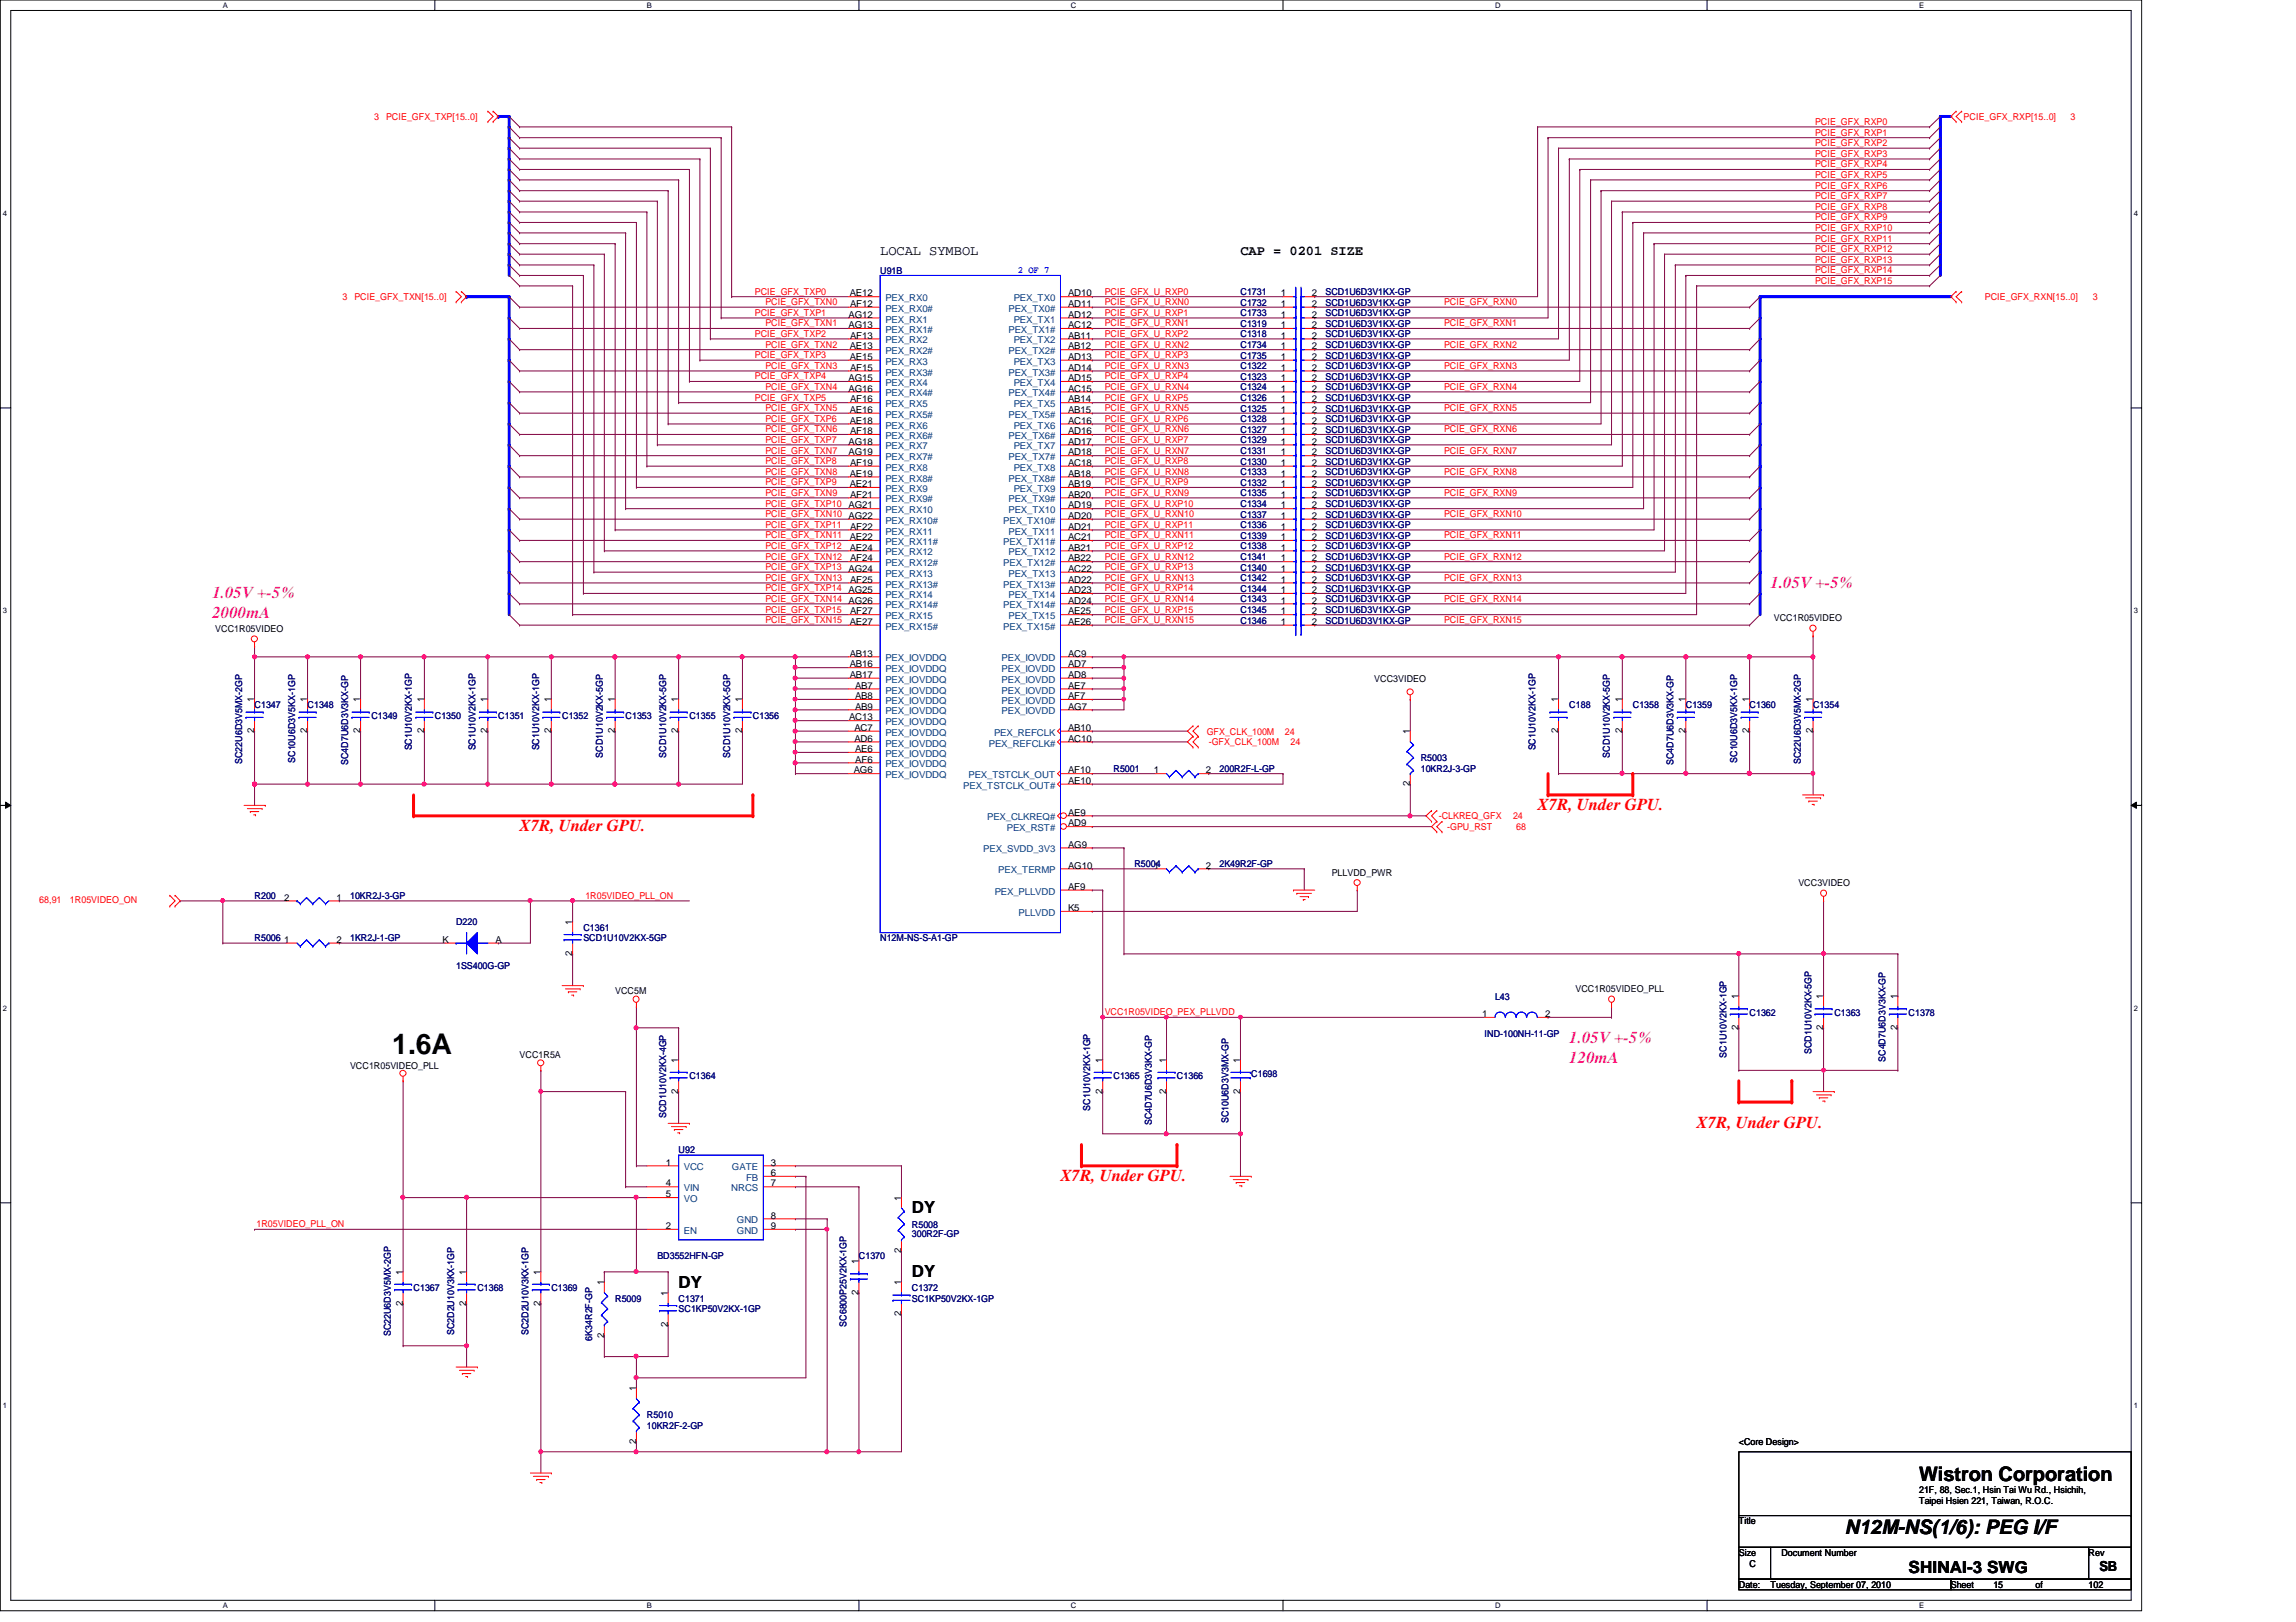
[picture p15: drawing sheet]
<svg xmlns="http://www.w3.org/2000/svg" width="297mm" height="210mm" viewBox="0 0 297 210" stroke-linecap="round" stroke-linejoin="round" font-family="sans-serif">
<defs><g id="words">
<text font-size="3.7" x="50.8" y="136.4">1.6A</text>
<g font-size="2.6">
<text x="248.3" y="191.7">Wistron Corporation</text>
<text x="238.7" y="198.5">N12M-NS(1/6): PEG I/F</text>
</g>
<g font-size="2.2" fill="#f0f">
<text x="27.5" y="77.4">1.05V +-5%</text>
<text x="229.1" y="76">1.05V +-5%</text>
<text x="27.5" y="80">2000mA</text>
<text x="203" y="135">1.05V +-5%</text>
<text x="203" y="137.5">120mA</text>
</g>
<g font-size="2.2" fill="#f00">
<text x="67.2" y="107.6">X7R, Under GPU.</text>
<text x="198.9" y="104.9">X7R, Under GPU.</text>
<text x="219.5" y="146">X7R, Under GPU.</text>
<text x="137.2" y="152.9">X7R, Under GPU.</text>
</g>
<g font-size="2.2">
<text x="118" y="157">DY</text>
<text x="87.8" y="166.6">DY</text>
<text x="118" y="165.2">DY</text>
<text x="246.9" y="203.6">SHINAI-3 SWG</text>
</g>
<g font-size="1.8">
<text x="113.9" y="32.9">LOCAL SYMBOL</text>
<text x="160.5" y="33.1">CAP = 0201 SIZE</text>
<text x="271.6" y="203.2">SB</text>
</g>
<g font-size="1.2" fill="#f00">
<text x="48.4" y="15.5">3</text>
<text x="50" y="15.5">PCIE_GFX_TXP[15..0]</text>
<text x="234.8" y="17.6">PCIE_GFX_RXP1</text>
<text x="234.8" y="16.2">PCIE_GFX_RXP0</text>
<text x="254" y="15.5">PCIE_GFX_RXP[15..0]</text>
<text x="267.9" y="15.5">3</text>
<text x="234.8" y="18.9">PCIE_GFX_RXP2</text>
<text x="234.8" y="20.3">PCIE_GFX_RXP3</text>
<text x="234.8" y="21.7">PCIE_GFX_RXP4</text>
<text x="234.8" y="23">PCIE_GFX_RXP5</text>
<text x="234.8" y="28.5">PCIE_GFX_RXP9</text>
<text x="234.8" y="24.4">PCIE_GFX_RXP6</text>
<text x="234.8" y="29.9">PCIE_GFX_RXP10</text>
<text x="234.8" y="25.8">PCIE_GFX_RXP7</text>
<text x="234.8" y="27.2">PCIE_GFX_RXP8</text>
<text x="234.8" y="34">PCIE_GFX_RXP13</text>
<text x="234.8" y="35.4">PCIE_GFX_RXP14</text>
<text x="234.8" y="31.3">PCIE_GFX_RXP11</text>
<text x="234.8" y="32.6">PCIE_GFX_RXP12</text>
<text x="44.3" y="38.9">3</text>
<text x="45.8" y="38.9">PCIE_GFX_TXN[15..0]</text>
<text x="97.7" y="38.1">PCIE_GFX_TXP0</text>
<text x="97.7" y="40.9">PCIE_GFX_TXP1</text>
<text x="99" y="39.5">PCIE_GFX_TXN0</text>
<text x="142.9" y="38.1">PCIE_GFX_U_RXP0</text>
<text x="142.9" y="40.9">PCIE_GFX_U_RXP1</text>
<text x="142.9" y="39.5">PCIE_GFX_U_RXN0</text>
<text x="186.8" y="39.5">PCIE_GFX_RXN0</text>
<text x="234.8" y="36.7">PCIE_GFX_RXP15</text>
<text x="256.8" y="38.9">PCIE_GFX_RXN[15..0]</text>
<text x="270.8" y="38.9">3</text>
<text x="97.7" y="43.6">PCIE_GFX_TXP2</text>
<text x="97.7" y="46.4">PCIE_GFX_TXP3</text>
<text x="99" y="45">PCIE_GFX_TXN2</text>
<text x="99" y="47.8">PCIE_GFX_TXN3</text>
<text x="99" y="42.2">PCIE_GFX_TXN1</text>
<text x="142.9" y="46.4">PCIE_GFX_U_RXP3</text>
<text x="142.9" y="43.6">PCIE_GFX_U_RXP2</text>
<text x="142.9" y="42.2">PCIE_GFX_U_RXN1</text>
<text x="142.9" y="45">PCIE_GFX_U_RXN2</text>
<text x="142.9" y="47.8">PCIE_GFX_U_RXN3</text>
<text x="186.8" y="42.2">PCIE_GFX_RXN1</text>
<text x="186.8" y="45">PCIE_GFX_RXN2</text>
<text x="186.8" y="47.8">PCIE_GFX_RXN3</text>
<text x="97.7" y="49.1">PCIE_GFX_TXP4</text>
<text x="97.7" y="51.9">PCIE_GFX_TXP5</text>
<text x="99" y="50.5">PCIE_GFX_TXN4</text>
<text x="99" y="53.2">PCIE_GFX_TXN5</text>
<text x="142.9" y="49.1">PCIE_GFX_U_RXP4</text>
<text x="142.9" y="51.9">PCIE_GFX_U_RXP5</text>
<text x="142.9" y="53.2">PCIE_GFX_U_RXN5</text>
<text x="142.9" y="50.5">PCIE_GFX_U_RXN4</text>
<text x="186.8" y="50.5">PCIE_GFX_RXN4</text>
<text x="186.8" y="53.2">PCIE_GFX_RXN5</text>
<text x="99" y="54.6">PCIE_GFX_TXP6</text>
<text x="99" y="57.3">PCIE_GFX_TXP7</text>
<text x="99" y="58.7">PCIE_GFX_TXN7</text>
<text x="99" y="56">PCIE_GFX_TXN6</text>
<text x="142.9" y="57.3">PCIE_GFX_U_RXP7</text>
<text x="142.9" y="54.6">PCIE_GFX_U_RXP6</text>
<text x="142.9" y="56">PCIE_GFX_U_RXN6</text>
<text x="142.9" y="58.7">PCIE_GFX_U_RXN7</text>
<text x="186.8" y="58.7">PCIE_GFX_RXN7</text>
<text x="186.8" y="56">PCIE_GFX_RXN6</text>
<text x="99" y="60.1">PCIE_GFX_TXP8</text>
<text x="99" y="62.8">PCIE_GFX_TXP9</text>
<text x="99" y="65.6">PCIE_GFX_TXP10</text>
<text x="99" y="61.5">PCIE_GFX_TXN8</text>
<text x="99" y="64.2">PCIE_GFX_TXN9</text>
<text x="142.9" y="65.6">PCIE_GFX_U_RXP10</text>
<text x="142.9" y="60.1">PCIE_GFX_U_RXP8</text>
<text x="142.9" y="62.8">PCIE_GFX_U_RXP9</text>
<text x="142.9" y="61.5">PCIE_GFX_U_RXN8</text>
<text x="142.9" y="64.2">PCIE_GFX_U_RXN9</text>
<text x="186.8" y="61.5">PCIE_GFX_RXN8</text>
<text x="186.8" y="64.2">PCIE_GFX_RXN9</text>
<text x="99" y="68.3">PCIE_GFX_TXP11</text>
<text x="99" y="71">PCIE_GFX_TXP12</text>
<text x="99" y="66.9">PCIE_GFX_TXN10 AG22</text>
<text x="99" y="69.7">PCIE_GFX_TXN11</text>
<text x="142.9" y="68.3">PCIE_GFX_U_RXP11</text>
<text x="142.9" y="71">PCIE_GFX_U_RXP12</text>
<text x="142.9" y="66.9">PCIE_GFX_U_RXN10</text>
<text x="142.9" y="69.7">PCIE_GFX_U_RXN11</text>
<text x="186.8" y="69.7">PCIE_GFX_RXN11</text>
<text x="186.8" y="66.9">PCIE_GFX_RXN10</text>
<text x="99" y="73.8">PCIE_GFX_TXP13</text>
<text x="99" y="76.5">PCIE_GFX_TXP14</text>
<text x="99" y="72.4">PCIE_GFX_TXN12</text>
<text x="99" y="75.2">PCIE_GFX_TXN13</text>
<text x="99" y="77.9">PCIE_GFX_TXN14 AG26</text>
<text x="142.9" y="76.5">PCIE_GFX_U_RXP14</text>
<text x="142.9" y="73.8">PCIE_GFX_U_RXP13</text>
<text x="142.9" y="72.4">PCIE_GFX_U_RXN12</text>
<text x="142.9" y="75.2">PCIE_GFX_U_RXN13</text>
<text x="142.9" y="77.9">PCIE_GFX_U_RXN14</text>
<text x="186.8" y="77.9">PCIE_GFX_RXN14</text>
<text x="186.8" y="72.4">PCIE_GFX_RXN12</text>
<text x="186.8" y="75.2">PCIE_GFX_RXN13</text>
<text x="99" y="80.6">PCIE_GFX_TXN15</text>
<text x="99" y="79.3">PCIE_GFX_TXP15</text>
<text x="142.9" y="79.3">PCIE_GFX_U_RXP15</text>
<text x="142.9" y="80.6">PCIE_GFX_U_RXN15</text>
<text x="186.8" y="80.6">PCIE_GFX_RXN15</text>
<text x="156.1" y="95.1">GFX_CLK_100M</text>
<text x="166.2" y="95.1">24</text>
<text x="156.4" y="96.4">-GFX_CLK_100M</text>
<text x="167" y="96.4">24</text>
<text x="186.1" y="106">-CLKREQ_GFX</text>
<text x="187.2" y="107.4">-GPU_RST</text>
<text x="195.7" y="106">24</text>
<text x="196.2" y="107.4">68</text>
<text x="5.1" y="116.9">68,91</text>
<text x="9.1" y="116.9">1R05VIDEO_ON</text>
<text x="75.7" y="116.3">1R05VIDEO_PLL_ON</text>
<text x="142.9" y="131.4">VCC1R05VIDEO_PEX_PLLVDD</text>
<text x="33.2" y="158.8">1R05VIDEO_PLL_ON</text>
</g>
<g font-size="1.2" fill="#000080">
<text x="113.9" y="35.4">U91B</text>
<text x="160.5" y="38.1">C1731</text>
<text x="160.5" y="40.9">C1733</text>
<text x="160.5" y="39.5">C1732</text>
<text x="171.5" y="38.1">SCD1U6D3V1KX-GP</text>
<text x="171.5" y="40.9">SCD1U6D3V1KX-GP</text>
<text x="171.5" y="39.5">SCD1U6D3V1KX-GP</text>
<text x="160.5" y="47.8">C1322</text>
<text x="160.5" y="42.3">C1319</text>
<text x="160.5" y="43.6">C1318</text>
<text x="160.5" y="45">C1734</text>
<text x="160.5" y="46.4">C1735</text>
<text x="171.5" y="47.8">SCD1U6D3V1KX-GP</text>
<text x="171.5" y="42.3">SCD1U6D3V1KX-GP</text>
<text x="171.5" y="43.6">SCD1U6D3V1KX-GP</text>
<text x="171.5" y="45">SCD1U6D3V1KX-GP</text>
<text x="171.5" y="46.4">SCD1U6D3V1KX-GP</text>
<text x="160.5" y="51.9">C1326</text>
<text x="160.5" y="53.3">C1325</text>
<text x="160.5" y="49.1">C1323</text>
<text x="160.5" y="50.5">C1324</text>
<text x="171.5" y="51.9">SCD1U6D3V1KX-GP</text>
<text x="171.5" y="53.3">SCD1U6D3V1KX-GP</text>
<text x="171.5" y="49.1">SCD1U6D3V1KX-GP</text>
<text x="171.5" y="50.5">SCD1U6D3V1KX-GP</text>
<text x="160.5" y="57.4">C1329</text>
<text x="160.5" y="56">C1327</text>
<text x="160.5" y="54.6">C1328</text>
<text x="160.5" y="58.7">C1331</text>
<text x="171.5" y="57.4">SCD1U6D3V1KX-GP</text>
<text x="171.5" y="56">SCD1U6D3V1KX-GP</text>
<text x="171.5" y="54.6">SCD1U6D3V1KX-GP</text>
<text x="171.5" y="58.7">SCD1U6D3V1KX-GP</text>
<text x="160.5" y="61.5">C1333</text>
<text x="160.5" y="65.6">C1334</text>
<text x="160.5" y="60.1">C1330</text>
<text x="160.5" y="64.2">C1335</text>
<text x="160.5" y="62.9">C1332</text>
<text x="171.5" y="61.5">SCD1U6D3V1KX-GP</text>
<text x="171.5" y="65.6">SCD1U6D3V1KX-GP</text>
<text x="171.5" y="60.1">SCD1U6D3V1KX-GP</text>
<text x="171.5" y="64.2">SCD1U6D3V1KX-GP</text>
<text x="171.5" y="62.9">SCD1U6D3V1KX-GP</text>
<text x="160.5" y="68.3">C1336</text>
<text x="160.5" y="69.7">C1339</text>
<text x="160.5" y="71.1">C1338</text>
<text x="160.5" y="67">C1337</text>
<text x="171.5" y="68.3">SCD1U6D3V1KX-GP</text>
<text x="171.5" y="69.7">SCD1U6D3V1KX-GP</text>
<text x="171.5" y="71.1">SCD1U6D3V1KX-GP</text>
<text x="171.5" y="67">SCD1U6D3V1KX-GP</text>
<text x="160.5" y="77.9">C1343</text>
<text x="160.5" y="72.4">C1341</text>
<text x="160.5" y="75.2">C1342</text>
<text x="160.5" y="73.8">C1340</text>
<text x="160.5" y="76.6">C1344</text>
<text x="171.5" y="77.9">SCD1U6D3V1KX-GP</text>
<text x="171.5" y="72.4">SCD1U6D3V1KX-GP</text>
<text x="171.5" y="75.2">SCD1U6D3V1KX-GP</text>
<text x="171.5" y="73.8">SCD1U6D3V1KX-GP</text>
<text x="171.5" y="76.6">SCD1U6D3V1KX-GP</text>
<text x="160.5" y="79.3">C1345</text>
<text x="160.5" y="80.7">C1346</text>
<text x="171.5" y="79.3">SCD1U6D3V1KX-GP</text>
<text x="171.5" y="80.7">SCD1U6D3V1KX-GP</text>
<text x="32.9" y="91.7">C1347</text>
<text x="39.8" y="91.7">C1348</text>
<text x="48" y="93">C1349</text>
<text x="56.3" y="93">C1350</text>
<text x="64.5" y="93">C1351</text>
<text x="72.7" y="93">C1352</text>
<text x="80.9" y="93">C1353</text>
<text x="89.2" y="93">C1355</text>
<text x="97.4" y="93">C1356</text>
<text x="203" y="91.7">C188</text>
<text x="211.2" y="91.7">C1358</text>
<text x="218.1" y="91.7">C1359</text>
<text x="226.4" y="91.7">C1360</text>
<text x="234.6" y="91.7">C1354</text>
<text x="31.3" y="98.9" transform="rotate(-90 31.3 98.9)">SC22U6D3V5MX-2GP</text>
<text x="38.2" y="98.7" transform="rotate(-90 38.2 98.7)">SC10U6D3V5KX-1GP</text>
<text x="45" y="99" transform="rotate(-90 45 99)">SC4D7U6D3V3KX-GP</text>
<text x="53.3" y="97.1" transform="rotate(-90 53.3 97.1)">SC1U10V2KX-1GP</text>
<text x="61.5" y="97.1" transform="rotate(-90 61.5 97.1)">SC1U10V2KX-1GP</text>
<text x="69.8" y="97.1" transform="rotate(-90 69.8 97.1)">SC1U10V2KX-1GP</text>
<text x="78" y="98" transform="rotate(-90 78 98)">SCD1U10V2KX-5GP</text>
<text x="86.2" y="98" transform="rotate(-90 86.2 98)">SCD1U10V2KX-5GP</text>
<text x="94.4" y="98" transform="rotate(-90 94.4 98)">SCD1U10V2KX-5GP</text>
<text x="144.1" y="99.9">R5001</text>
<text x="157.8" y="99.9">200R2F-L-GP</text>
<text x="183.8" y="98.5">R5003</text>
<text x="183.8" y="99.9">10KR2J-3-GP</text>
<text x="198.7" y="97.1" transform="rotate(-90 198.7 97.1)">SC1U10V2KX-1GP</text>
<text x="208.3" y="98" transform="rotate(-90 208.3 98)">SCD1U10V2KX-5GP</text>
<text x="216.5" y="99" transform="rotate(-90 216.5 99)">SC4D7U6D3V3KX-GP</text>
<text x="224.7" y="98.7" transform="rotate(-90 224.7 98.7)">SC10U6D3V5KX-1GP</text>
<text x="233" y="98.9" transform="rotate(-90 233 98.9)">SC22U6D3V5MX-2GP</text>
<text x="146.8" y="112.2">R5004</text>
<text x="157.8" y="112.2">2K49R2F-GP</text>
<text x="32.9" y="116.3">R200</text>
<text x="45.3" y="116.3">10KR2J-3-GP</text>
<text x="59" y="119.8">D220</text>
<text x="32.9" y="121.8">R5006</text>
<text x="45.3" y="121.8">1KR2J-1-GP</text>
<text x="59" y="125.4">1SS400G-GP</text>
<text x="75.5" y="120.4">C1361</text>
<text x="75.5" y="121.8">SCD1U10V2KX-5GP</text>
<text x="113.9" y="121.8">N12M-NS-S-A1-GP</text>
<text x="193.4" y="129.4">L43</text>
<text x="226.4" y="131.4">C1362</text>
<text x="237.3" y="131.4">C1363</text>
<text x="246.9" y="131.4">C1378</text>
<text x="192.1" y="134.2">IND-100NH-11-GP</text>
<text x="223.3" y="136.9" transform="rotate(-90 223.3 136.9)">SC1U10V2KX-1GP</text>
<text x="234.4" y="136.4" transform="rotate(-90 234.4 136.4)">SCD1U10V2KX-5GP</text>
<text x="243.9" y="137.4" transform="rotate(-90 243.9 137.4)">SC4D7U6D3V3KX-GP</text>
<text x="89.2" y="139.7">C1364</text>
<text x="141.1" y="143.7" transform="rotate(-90 141.1 143.7)">SC1U10V2KX-1GP</text>
<text x="144.1" y="139.7">C1365</text>
<text x="152.3" y="139.7">C1366</text>
<text x="161.9" y="139.4">C1698</text>
<text x="86.2" y="144.7" transform="rotate(-90 86.2 144.7)">SCD1U10V2KX-4GP</text>
<text x="87.8" y="149.3">U92</text>
<text x="149" y="145.6" transform="rotate(-90 149 145.6)">SC4D7U6D3V3KX-GP</text>
<text x="158.9" y="145.4" transform="rotate(-90 158.9 145.4)">SC10U6D3V3MX-GP</text>
<text x="118" y="158.9">R5008</text>
<text x="118" y="160.1">300R2F-GP</text>
<text x="53.5" y="167.1">C1367</text>
<text x="61.8" y="167.1">C1368</text>
<text x="71.3" y="167.1">C1369</text>
<text x="85" y="163">BD3552HFN-GP</text>
<text x="111.1" y="163">C1370</text>
<text x="118" y="167.1">C1372</text>
<text x="50.5" y="172.9" transform="rotate(-90 50.5 172.9)">SC22U6D3V5MX-2GP</text>
<text x="58.8" y="172.8" transform="rotate(-90 58.8 172.8)">SC2D2U10V3KX-1GP</text>
<text x="68.4" y="172.8" transform="rotate(-90 68.4 172.8)">SC2D2U10V3KX-1GP</text>
<text x="76.6" y="173.5" transform="rotate(-90 76.6 173.5)">6K34R2F-GP</text>
<text x="79.6" y="168.4">R5009</text>
<text x="87.8" y="168.4">C1371</text>
<text x="87.8" y="169.8">SC1KP50V2KX-1GP</text>
<text x="109.5" y="171.7" transform="rotate(-90 109.5 171.7)">SC6800P25V2KX-1GP</text>
<text x="118" y="168.4">SC1KP50V2KX-1GP</text>
<text x="83.7" y="183.6">R5010</text>
<text x="83.7" y="184.9">10KR2F-2-GP</text>
</g>
<text font-size="1.2" fill="#00f" x="131.7" y="35.3">2 OF 7</text>
<g font-size="1.2">
<text x="109.8" y="41.1">AG12</text>
<text x="109.9" y="38.4">AE12</text>
<text x="110" y="39.7">AF12</text>
<text x="138.2" y="38.4">AD10</text>
<text x="138.2" y="39.7">AD11</text>
<text x="138.2" y="41.1">AD12</text>
<text x="165.7" y="38.4">1</text>
<text x="165.7" y="41.1">1</text>
<text x="165.7" y="39.7">1</text>
<text x="169.7" y="38.4">2</text>
<text x="169.7" y="41.1">2</text>
<text x="169.7" y="39.7">2</text>
<text x="109.8" y="42.5">AG13</text>
<text x="109.9" y="45.2">AE13</text>
<text x="109.9" y="46.6">AE15</text>
<text x="110" y="43.8">AF13</text>
<text x="110" y="48">AF15</text>
<text x="138.2" y="42.5">AC12</text>
<text x="138.2" y="43.8">AB11</text>
<text x="138.2" y="45.2">AB12</text>
<text x="138.2" y="46.6">AD13</text>
<text x="138.2" y="48">AD14</text>
<text x="165.7" y="48">1</text>
<text x="165.7" y="42.5">1</text>
<text x="165.7" y="43.8">1</text>
<text x="165.7" y="45.2">1</text>
<text x="165.7" y="46.6">1</text>
<text x="169.7" y="48">2</text>
<text x="169.7" y="42.5">2</text>
<text x="169.7" y="43.8">2</text>
<text x="169.7" y="45.2">2</text>
<text x="169.7" y="46.6">2</text>
<text x="109.8" y="49.3">AG15</text>
<text x="109.8" y="50.7">AG16</text>
<text x="109.9" y="53.4">AE16</text>
<text x="110" y="52.1">AF16</text>
<text x="138.2" y="49.3">AD15</text>
<text x="138.2" y="50.7">AC15</text>
<text x="138.2" y="52.1">AB14</text>
<text x="138.2" y="53.4">AB15</text>
<text x="165.7" y="52.1">1</text>
<text x="165.7" y="53.4">1</text>
<text x="165.7" y="49.3">1</text>
<text x="165.7" y="50.7">1</text>
<text x="169.7" y="52.1">2</text>
<text x="169.7" y="53.4">2</text>
<text x="169.7" y="49.3">2</text>
<text x="169.7" y="50.7">2</text>
<text x="109.8" y="57.5">AG18</text>
<text x="109.8" y="58.9">AG19</text>
<text x="109.9" y="54.8">AE18</text>
<text x="110" y="56.2">AF18</text>
<text x="138.2" y="54.8">AC16</text>
<text x="138.2" y="56.2">AD16</text>
<text x="138.2" y="57.5">AD17</text>
<text x="138.2" y="58.9">AD18</text>
<text x="165.7" y="57.5">1</text>
<text x="165.7" y="56.2">1</text>
<text x="165.7" y="54.8">1</text>
<text x="165.7" y="58.9">1</text>
<text x="169.7" y="57.5">2</text>
<text x="169.7" y="56.2">2</text>
<text x="169.7" y="54.8">2</text>
<text x="169.7" y="58.9">2</text>
<text x="109.8" y="65.8">AG21</text>
<text x="109.9" y="61.7">AE19</text>
<text x="109.9" y="63">AE21</text>
<text x="110" y="60.3">AF19</text>
<text x="110" y="64.4">AF21</text>
<text x="138.2" y="60.3">AC18</text>
<text x="138.2" y="61.7">AB18</text>
<text x="138.2" y="63">AB19</text>
<text x="138.2" y="64.4">AB20</text>
<text x="138.2" y="65.8">AD19</text>
<text x="165.7" y="61.7">1</text>
<text x="165.7" y="65.8">1</text>
<text x="165.7" y="60.3">1</text>
<text x="165.7" y="64.4">1</text>
<text x="165.7" y="63">1</text>
<text x="169.7" y="61.7">2</text>
<text x="169.7" y="65.8">2</text>
<text x="169.7" y="60.3">2</text>
<text x="169.7" y="64.4">2</text>
<text x="169.7" y="63">2</text>
<text x="109.9" y="69.9">AE22</text>
<text x="109.9" y="71.2">AE24</text>
<text x="110" y="68.5">AF22</text>
<text x="138.2" y="67.1">AD20</text>
<text x="138.2" y="68.5">AD21</text>
<text x="138.2" y="69.9">AC21</text>
<text x="138.2" y="71.2">AB21</text>
<text x="165.7" y="68.5">1</text>
<text x="165.7" y="69.9">1</text>
<text x="165.7" y="71.2">1</text>
<text x="165.7" y="67.1">1</text>
<text x="169.7" y="68.5">2</text>
<text x="169.7" y="69.9">2</text>
<text x="169.7" y="71.2">2</text>
<text x="169.7" y="67.1">2</text>
<text x="109.8" y="74">AG24</text>
<text x="109.8" y="76.8">AG25</text>
<text x="110" y="72.6">AF24</text>
<text x="110" y="75.4">AF25</text>
<text x="138.2" y="72.6">AB22</text>
<text x="138.2" y="74">AC22</text>
<text x="138.2" y="75.4">AD22</text>
<text x="138.2" y="76.8">AD23</text>
<text x="165.7" y="72.6">1</text>
<text x="165.7" y="75.4">1</text>
<text x="165.7" y="74">1</text>
<text x="165.7" y="76.8">1</text>
<text x="169.7" y="72.6">2</text>
<text x="169.7" y="75.4">2</text>
<text x="169.7" y="74">2</text>
<text x="169.7" y="76.8">2</text>
<text x="27.9" y="81.8">VCC1R05VIDEO</text>
<text x="109.9" y="80.9">AE27</text>
<text x="110" y="79.5">AF27</text>
<text x="138.2" y="78.1">AD24</text>
<text x="138.2" y="79.5">AE25</text>
<text x="138.2" y="80.9">AE26</text>
<text x="165.7" y="78.1">1</text>
<text x="165.7" y="79.5">1</text>
<text x="165.7" y="80.9">1</text>
<text x="169.7" y="78.1">2</text>
<text x="169.7" y="79.5">2</text>
<text x="169.7" y="80.9">2</text>
<text x="229.5" y="80.4">VCC1R05VIDEO</text>
<text x="109.9" y="85">AB13</text>
<text x="109.9" y="86.4">AB16</text>
<text x="109.9" y="87.7">AB17</text>
<text x="110.6" y="89.1">AB7</text>
<text x="138.2" y="85">AC9</text>
<text x="138.2" y="86.4">AD7</text>
<text x="138.2" y="87.7">AD8</text>
<text x="138.2" y="89.1">AE7</text>
<text x="177.8" y="88.2">VCC3VIDEO</text>
<text x="32.9" y="94.9" transform="rotate(-90 32.9 94.9)">2</text>
<text x="32.9" y="90.9" transform="rotate(-90 32.9 90.9)">1</text>
<text x="39.7" y="94.9" transform="rotate(-90 39.7 94.9)">2</text>
<text x="39.7" y="90.9" transform="rotate(-90 39.7 90.9)">1</text>
<text x="46.6" y="94.9" transform="rotate(-90 46.6 94.9)">2</text>
<text x="46.6" y="90.9" transform="rotate(-90 46.6 90.9)">1</text>
<text x="54.9" y="94.9" transform="rotate(-90 54.9 94.9)">2</text>
<text x="54.9" y="90.9" transform="rotate(-90 54.9 90.9)">1</text>
<text x="63.1" y="94.9" transform="rotate(-90 63.1 94.9)">2</text>
<text x="63.1" y="90.9" transform="rotate(-90 63.1 90.9)">1</text>
<text x="71.3" y="94.9" transform="rotate(-90 71.3 94.9)">2</text>
<text x="71.3" y="90.9" transform="rotate(-90 71.3 90.9)">1</text>
<text x="79.5" y="94.9" transform="rotate(-90 79.5 94.9)">2</text>
<text x="79.5" y="90.9" transform="rotate(-90 79.5 90.9)">1</text>
<text x="87.8" y="94.9" transform="rotate(-90 87.8 94.9)">2</text>
<text x="87.8" y="90.9" transform="rotate(-90 87.8 90.9)">1</text>
<text x="96" y="94.9" transform="rotate(-90 96 94.9)">2</text>
<text x="96" y="90.9" transform="rotate(-90 96 90.9)">1</text>
<text x="109.9" y="93.2">AC13</text>
<text x="110.5" y="94.6">AC7</text>
<text x="110.5" y="96">AD6</text>
<text x="110.6" y="90.5">AB8</text>
<text x="110.6" y="91.8">AB9</text>
<text x="138.2" y="90.5">AF7</text>
<text x="138.2" y="94.6">AB10</text>
<text x="138.2" y="96">AC10</text>
<text x="138.2" y="91.8">AG7</text>
<text x="182.4" y="95" transform="rotate(-90 182.4 95)">1</text>
<text x="201.6" y="94.9" transform="rotate(-90 201.6 94.9)">2</text>
<text x="201.6" y="90.9" transform="rotate(-90 201.6 90.9)">1</text>
<text x="209.8" y="94.9" transform="rotate(-90 209.8 94.9)">2</text>
<text x="209.8" y="90.9" transform="rotate(-90 209.8 90.9)">1</text>
<text x="218.1" y="94.9" transform="rotate(-90 218.1 94.9)">2</text>
<text x="218.1" y="90.9" transform="rotate(-90 218.1 90.9)">1</text>
<text x="226.3" y="94.9" transform="rotate(-90 226.3 94.9)">2</text>
<text x="226.3" y="90.9" transform="rotate(-90 226.3 90.9)">1</text>
<text x="234.5" y="94.9" transform="rotate(-90 234.5 94.9)">2</text>
<text x="234.5" y="90.9" transform="rotate(-90 234.5 90.9)">1</text>
<text x="110.4" y="100.1">AG6</text>
<text x="110.6" y="97.3">AE6</text>
<text x="110.7" y="98.7">AF6</text>
<text x="138.2" y="100.1">AF10</text>
<text x="138.2" y="101.4">AE10</text>
<text x="149.3" y="100.1">1</text>
<text x="156" y="100.1">2</text>
<text x="182.4" y="101.8" transform="rotate(-90 182.4 101.8)">2</text>
<text x="138.2" y="105.5">AE9</text>
<text x="138.2" y="106.9">AD9</text>
<text x="138.2" y="109.7">AG9</text>
<text x="138.2" y="112.4">AG10</text>
<text x="149.3" y="112.4">1</text>
<text x="156" y="112.4">2</text>
<text x="172.3" y="113.3">PLLVDD_PWR</text>
<text x="36.8" y="116.5">2</text>
<text x="43.5" y="116.5">1</text>
<text x="74" y="119.7" transform="rotate(-90 74 119.7)">1</text>
<text x="138.2" y="115.1">AF9</text>
<text x="138.2" y="117.9">K5</text>
<text x="232.7" y="114.7">VCC3VIDEO</text>
<text x="36.8" y="122">1</text>
<text x="43.5" y="122">2</text>
<text x="57.2" y="122">K</text>
<text x="64.1" y="122">A</text>
<text x="74" y="123.7" transform="rotate(-90 74 123.7)">2</text>
<text x="79.6" y="128.7">VCC5M</text>
<text x="191.8" y="131.6">1</text>
<text x="199.9" y="131.6">2</text>
<text x="203.8" y="128.4">VCC1R05VIDEO_PLL</text>
<text x="224.9" y="129.3" transform="rotate(-90 224.9 129.3)">1</text>
<text x="235.9" y="129.3" transform="rotate(-90 235.9 129.3)">1</text>
<text x="245.5" y="129.3" transform="rotate(-90 245.5 129.3)">1</text>
<text x="67.2" y="136.9">VCC1R5A</text>
<text x="87.8" y="137.5" transform="rotate(-90 87.8 137.5)">1</text>
<text x="142.6" y="137.5" transform="rotate(-90 142.6 137.5)">1</text>
<text x="150.9" y="137.5" transform="rotate(-90 150.9 137.5)">1</text>
<text x="160.4" y="137.5" transform="rotate(-90 160.4 137.5)">1</text>
<text x="224.9" y="133.3" transform="rotate(-90 224.9 133.3)">2</text>
<text x="235.9" y="133.3" transform="rotate(-90 235.9 133.3)">2</text>
<text x="245.5" y="133.3" transform="rotate(-90 245.5 133.3)">2</text>
<text x="45.3" y="138.3">VCC1R05VIDEO_PLL</text>
<text x="87.8" y="141.5" transform="rotate(-90 87.8 141.5)">2</text>
<text x="142.6" y="141.5" transform="rotate(-90 142.6 141.5)">2</text>
<text x="150.9" y="141.5" transform="rotate(-90 150.9 141.5)">2</text>
<text x="160.4" y="141.5" transform="rotate(-90 160.4 141.5)">2</text>
<text x="86.1" y="150.8">1</text>
<text x="86.1" y="153.5">4</text>
<text x="86.1" y="154.9">5</text>
<text x="99.7" y="150.8">3</text>
<text x="99.7" y="152.2">6</text>
<text x="99.7" y="153.5">7</text>
<text x="116.6" y="155.4" transform="rotate(-90 116.6 155.4)">1</text>
<text x="86.1" y="159">2</text>
<text x="99.7" y="157.7">8</text>
<text x="99.7" y="159">9</text>
<text x="52.1" y="165" transform="rotate(-90 52.1 165)">1</text>
<text x="60.3" y="165" transform="rotate(-90 60.3 165)">1</text>
<text x="69.9" y="165" transform="rotate(-90 69.9 165)">1</text>
<text x="78.1" y="166.3" transform="rotate(-90 78.1 166.3)">1</text>
<text x="86.4" y="167.7" transform="rotate(-90 86.4 167.7)">1</text>
<text x="111.1" y="167.6" transform="rotate(-90 111.1 167.6)">2</text>
<text x="111.1" y="163.6" transform="rotate(-90 111.1 163.6)">1</text>
<text x="116.6" y="166.3" transform="rotate(-90 116.6 166.3)">1</text>
<text x="116.6" y="162.1" transform="rotate(-90 116.6 162.1)">2</text>
<text x="52.1" y="169" transform="rotate(-90 52.1 169)">2</text>
<text x="60.3" y="169" transform="rotate(-90 60.3 169)">2</text>
<text x="69.9" y="169" transform="rotate(-90 69.9 169)">2</text>
<text x="78.1" y="173.1" transform="rotate(-90 78.1 173.1)">2</text>
<text x="86.4" y="171.7" transform="rotate(-90 86.4 171.7)">2</text>
<text x="116.6" y="170.3" transform="rotate(-90 116.6 170.3)">2</text>
<text x="82.3" y="180" transform="rotate(-90 82.3 180)">1</text>
<text x="82.3" y="186.8" transform="rotate(-90 82.3 186.8)">2</text>
<text x="225" y="187">&lt;Core Design&gt;</text>
<text x="225" y="197.3">Title</text>
<text x="248.3" y="193.2">21F, 88, Sec.1, Hsin Tai Wu Rd., Hsichih,</text>
<text x="248.3" y="194.6">Taipei Hsien 221, Taiwan, R.O.C.</text>
<text x="225" y="201.4">Size</text>
<text x="226.4" y="202.7">C</text>
<text x="230.5" y="201.4">Document Number</text>
<text x="270.2" y="201.4">Rev</text>
<text x="225" y="205.5">Date:</text>
<text x="229.1" y="205.5">Tuesday, September 07, 2010</text>
<text x="252.4" y="205.5">Sheet</text>
<text x="257.9" y="205.5">15</text>
<text x="263.4" y="205.5">of</text>
<text x="270.2" y="205.5">102</text>
</g>
<g font-size="1.2" fill="#004080">
<text x="114.6" y="39">PEX_RX0</text>
<text x="114.6" y="40.3">PEX_RX0#</text>
<text x="114.6" y="41.7">PEX_RX1</text>
<text x="130.5" y="40.3">PEX_TX0#</text>
<text x="131.1" y="39">PEX_TX0</text>
<text x="131.1" y="41.7">PEX_TX1</text>
<text x="114.6" y="43.1">PEX_RX1#</text>
<text x="114.6" y="44.4">PEX_RX2</text>
<text x="114.6" y="45.8">PEX_RX2#</text>
<text x="114.6" y="47.2">PEX_RX3</text>
<text x="130.5" y="43.1">PEX_TX1#</text>
<text x="130.5" y="45.8">PEX_TX2#</text>
<text x="131.1" y="44.4">PEX_TX2</text>
<text x="131.1" y="47.2">PEX_TX3</text>
<text x="114.6" y="48.6">PEX_RX3#</text>
<text x="114.6" y="50">PEX_RX4</text>
<text x="114.6" y="51.3">PEX_RX4#</text>
<text x="114.6" y="52.7">PEX_RX5</text>
<text x="130.5" y="48.6">PEX_TX3#</text>
<text x="130.5" y="51.3">PEX_TX4#</text>
<text x="131.1" y="50">PEX_TX4</text>
<text x="131.1" y="52.7">PEX_TX5</text>
<text x="114.6" y="54.1">PEX_RX5#</text>
<text x="114.6" y="55.5">PEX_RX6</text>
<text x="114.6" y="56.8">PEX_RX6#</text>
<text x="114.6" y="58.2">PEX_RX7</text>
<text x="114.6" y="59.6">PEX_RX7#</text>
<text x="130.5" y="54.1">PEX_TX5#</text>
<text x="130.5" y="56.8">PEX_TX6#</text>
<text x="130.5" y="59.6">PEX_TX7#</text>
<text x="131.1" y="55.5">PEX_TX6</text>
<text x="131.1" y="58.2">PEX_TX7</text>
<text x="114.6" y="60.9">PEX_RX8</text>
<text x="114.6" y="62.3">PEX_RX8#</text>
<text x="114.6" y="63.7">PEX_RX9</text>
<text x="114.6" y="65">PEX_RX9#</text>
<text x="130.5" y="62.3">PEX_TX8#</text>
<text x="130.5" y="65">PEX_TX9#</text>
<text x="131.1" y="60.9">PEX_TX8</text>
<text x="131.1" y="63.7">PEX_TX9</text>
<text x="114.6" y="66.4">PEX_RX10</text>
<text x="114.6" y="67.8">PEX_RX10#</text>
<text x="114.6" y="69.2">PEX_RX11</text>
<text x="114.6" y="70.5">PEX_RX11#</text>
<text x="114.6" y="71.9">PEX_RX12</text>
<text x="129.8" y="67.8">PEX_TX10#</text>
<text x="129.8" y="70.5">PEX_TX11#</text>
<text x="130.5" y="66.4">PEX_TX10</text>
<text x="130.5" y="69.2">PEX_TX11</text>
<text x="130.5" y="71.9">PEX_TX12</text>
<text x="114.6" y="73.3">PEX_RX12#</text>
<text x="114.6" y="74.6">PEX_RX13</text>
<text x="114.6" y="76">PEX_RX13#</text>
<text x="114.6" y="77.4">PEX_RX14</text>
<text x="129.8" y="73.3">PEX_TX12#</text>
<text x="129.8" y="76">PEX_TX13#</text>
<text x="130.5" y="74.6">PEX_TX13</text>
<text x="130.5" y="77.4">PEX_TX14</text>
<text x="114.6" y="78.7">PEX_RX14#</text>
<text x="114.6" y="80.1">PEX_RX15</text>
<text x="114.6" y="81.5">PEX_RX15#</text>
<text x="129.8" y="78.7">PEX_TX14#</text>
<text x="129.8" y="81.5">PEX_TX15#</text>
<text x="130.5" y="80.1">PEX_TX15</text>
<text x="114.6" y="85.6">PEX_IOVDDQ</text>
<text x="114.6" y="87">PEX_IOVDDQ</text>
<text x="114.6" y="88.3">PEX_IOVDDQ</text>
<text x="114.6" y="89.7">PEX_IOVDDQ</text>
<text x="129.6" y="85.6">PEX_IOVDD</text>
<text x="129.6" y="87">PEX_IOVDD</text>
<text x="129.6" y="88.3">PEX_IOVDD</text>
<text x="129.6" y="89.7">PEX_IOVDD</text>
<text x="114.6" y="91.1">PEX_IOVDDQ</text>
<text x="114.6" y="92.5">PEX_IOVDDQ</text>
<text x="114.6" y="93.9">PEX_IOVDDQ</text>
<text x="114.6" y="95.2">PEX_IOVDDQ</text>
<text x="128.6" y="95.2">PEX_REFCLK</text>
<text x="129.6" y="91.1">PEX_IOVDD</text>
<text x="129.6" y="92.5">PEX_IOVDD</text>
<text x="114.6" y="96.6">PEX_IOVDDQ</text>
<text x="114.6" y="98">PEX_IOVDDQ</text>
<text x="114.6" y="99.3">PEX_IOVDDQ</text>
<text x="114.6" y="100.7">PEX_IOVDDQ</text>
<text x="125.3" y="100.7">PEX_TSTCLK_OUT</text>
<text x="127.9" y="96.6">PEX_REFCLK#</text>
<text x="124.6" y="102.1">PEX_TSTCLK_OUT#</text>
<text x="127.7" y="106.2">PEX_CLKREQ#</text>
<text x="130.3" y="107.6">PEX_RST#</text>
<text x="127.2" y="110.3">PEX_SVDD_3V3</text>
<text x="129.2" y="113">PEX_TERMP</text>
<text x="128.7" y="115.8">PEX_PLLVDD</text>
<text x="131.8" y="118.5">PLLVDD</text>
<text x="88.5" y="151.5">VCC</text>
<text x="88.5" y="154.2">VIN</text>
<text x="88.5" y="155.6">VO</text>
<text x="94.6" y="154.2">NRCS</text>
<text x="94.7" y="151.5">GATE</text>
<text x="96.5" y="152.8">FB</text>
<text x="88.5" y="159.7">EN</text>
<text x="95.3" y="158.3">GND</text>
<text x="95.3" y="159.7">GND</text>
</g>
<g font-size="1">
<text x="28.8" y="1">A</text>
<text x="83.7" y="1">B</text>
<text x="138.6" y="1">C</text>
<text x="193.4" y="1">D</text>
<text x="248.3" y="1">E</text>
<text x=".4" y="27.9">4</text>
<text x="276.1" y="27.9">4</text>
<text x=".4" y="79.4">3</text>
<text x="276.1" y="79.4">3</text>
<text x=".4" y="130.8">2</text>
<text x="276.1" y="130.8">2</text>
<text x=".4" y="182.2">1</text>
<text x="276.1" y="182.2">1</text>
<text x="28.8" y="208.1">A</text>
<text x="83.7" y="208.1">B</text>
<text x="138.6" y="208.1">C</text>
<text x="193.4" y="208.1">D</text>
<text x="248.3" y="208.1">E</text>
</g>
</g></defs>
<path d="M0 0h277.1v208.4h-277.1zM1.4 1.4h274.3v205.7h-274.3z" fill="none" stroke="#000" stroke-width=".13"/>
<g fill="#fff">
<path d="M28.8 .1h.7v1.1h-.7z"/>
<path d="M28.8 207.2h.7v1.1h-.7z"/>
</g>
<path d="M56.3 0v1.4M56.3 207.1v1.3" fill="none" stroke="#000" stroke-width=".13"/>
<g fill="#fff">
<path d="M83.7 .1h.6v1.1h-.6z"/>
<path d="M83.7 207.2h.6v1.1h-.6z"/>
</g>
<path d="M111.1 0v1.4M111.1 207.1v1.3" fill="none" stroke="#000" stroke-width=".13"/>
<g fill="#fff">
<path d="M138.6 .1h.7v1.1h-.7z"/>
<path d="M138.6 207.2h.7v1.1h-.7z"/>
</g>
<path d="M166 0v1.4M166 207.1v1.3" fill="none" stroke="#000" stroke-width=".13"/>
<g fill="#fff">
<path d="M193.4 .1h.7v1.1h-.7z"/>
<path d="M193.4 207.2h.7v1.1h-.7z"/>
</g>
<path d="M220.8 0v1.4M220.8 207.1v1.3" fill="none" stroke="#000" stroke-width=".13"/>
<g fill="#fff">
<path d="M248.3 .1h.6v1.1h-.6z"/>
<path d="M248.3 207.2h.6v1.1h-.6z"/>
<path d="M.4 27.1h.5v1.1h-.5z"/>
<path d="M276.1 27.1h.5v1.1h-.5z"/>
<path d="M.4 78.5h.5v1.1h-.5z"/>
<path d="M276.1 78.5h.5v1.1h-.5z"/>
</g>
<path d="M0 52.8h1.4M275.7 52.8h1.4" fill="none" stroke="#000" stroke-width=".13"/>
<g fill="#fff">
<path d="M.4 129.9h.5v1.1h-.5z"/>
<path d="M276.1 129.9h.5v1.1h-.5z"/>
</g>
<path d="M0 104.2h1.4M.7 103.8l.7 .4-.7 .4zM275.7 104.2l.7-.4v.8zM275.7 104.2h1.4" fill="none" stroke="#000" stroke-width=".13"/>
<path d="M.7 103.8l.7 .4-.7 .4zM275.7 104.2l.7-.4v.8z" fill="#000"/>
<g fill="#fff">
<path d="M.4 181.4h.5v1.1h-.5z"/>
<path d="M276.1 181.4h.5v1.1h-.5z"/>
</g>
<path d="M0 155.7h1.4M275.7 155.7h1.4" fill="none" stroke="#000" stroke-width=".13"/>
<g fill="none" stroke="#800040" stroke-width=".13">
<path d="M67.2 16.4h.1M67.2 16.4h27.5M67.2 28.8h.1M67.2 28.8h15.1M79.6 31.5h.1M79.6 31.5v37.1M89.2 21.9h.1M89.2 21.9v27.5M94.7 38.4h.1M94.7 38.4h15.1M208.5 26h.1M208.5 26v31.6"/>
<path d="M214 31.5h.1M214 31.5v37.1M219.5 37h.1M219.5 37v42.5M67.2 50.7h.1M67.2 50.7h42.6M85 57.6h.1M85 57.6h24.8M86.4 54.9h.1M86.4 54.9h23.4M87.8 52.1h.1M87.8 52.1h22"/>
<path d="M89.2 49.4h.1M89.2 49.4h20.6M90.5 46.6h.1M90.5 46.6h19.3M91.9 43.9h.1M91.9 43.9h17.9M93.3 41.1h.1M93.3 41.1h16.5M170.1 43.9h.1M170.1 52.1h.1M170.1 43.9h31.5M170.1 52.1h35.7"/>
<path d="M67.2 72.7h.1M67.2 72.7h42.6M75.5 76.8h.1M75.5 76.8h34.3M76.8 74h.1M76.8 74h33M78.2 71.3h.1M78.2 71.3h31.6M79.6 68.6h.1M79.6 68.6h30.2M80.9 65.8h.1M80.9 65.8h28.9"/>
<path d="M82.3 63.1h.1M82.3 63.1h27.5M83.7 60.3h.1M83.7 60.3h26.1M170.1 63.1h.1M170.1 74h.1M170.1 63.1h41.1M170.1 74h46.6M67.2 80.9h.1M67.2 80.9h42.6M96.1 85h.1M96.1 85h6.8"/>
<path d="M141.3 107h.1M141.3 107h43.9M182.5 105.6h.1M182.5 101.5h.1M182.5 105.6h2M182.5 101.5v4.1M28.8 122h.1M28.8 122h8.2"/>
</g>
<circle cx="182.4" cy="105.6" r=".26" fill="#f0f"/>
<circle cx="182.4" cy="105.6" r=".26" fill="none" stroke="#f0f" stroke-width=".13"/>
<g fill="none" stroke="#800040" stroke-width=".13">
<path d="M67.2 35.6h.1M67.2 35.6h8.3M75.5 35.6h.1M75.5 35.6v41.2M67.2 59h.1M67.2 59h42.6M74.1 79.5h.1M74.1 79.5h35.7M96.1 85h.1M96.1 85v5.5M201.6 85h.1M201.6 85v5.5"/>
<path d="M234.6 85h.1M234.6 85v5.5M166 100.1h.1M166 100.1v1.4"/>
</g>
<path d="M234.4 84.8h.1l.2 .1v.3l-.2 .1-.1-.1z" fill-rule="evenodd" fill="#f0f"/>
<path d="M234.4 84.8h.1l.2 .1v.3l-.2 .1-.1-.1z" fill="none" stroke="#f0f" stroke-width=".13"/>
<g fill="none" stroke="#800040" stroke-width=".13">
<path d="M67.2 19.2h.1M67.2 19.2h24.7M200.3 17.8h.1M200.3 17.8v23.3M67.2 30.1h.1M67.2 30.1h13.7M78.2 32.9h.1M78.2 32.9v38.4M87.8 23.3h.1M87.8 23.3v28.8M170.1 38.4h.1M170.1 38.4h28.8"/>
<path d="M207.1 24.7h.1M207.1 24.7v30.2M212.6 30.1h.1M212.6 30.1v35.7M218.1 35.6h.1M218.1 35.6v41.2M67.2 45.3h.1M67.2 45.3h42.6M67.2 67.2h.1M67.2 67.2h42.6M209.9 85h.1M209.9 85v5.5"/>
<path d="M64.5 122h.1M64.5 122h4.1"/>
</g>
<circle cx="209.8" cy="85" r=".26" fill="#f0f"/>
<circle cx="209.8" cy="85" r=".26" fill="none" stroke="#f0f" stroke-width=".13"/>
<path d="M87.8 101.5h.1M87.8 101.5h8.3" fill="none" stroke="#800040" stroke-width=".13"/>
<circle cx="87.8" cy="101.5" r=".26" fill="#f0f"/>
<circle cx="87.8" cy="101.5" r=".26" fill="none" stroke="#f0f" stroke-width=".13"/>
<g fill="none" stroke="#800040" stroke-width=".13">
<path d="M67.2 20.6h.1M67.2 31.5h.1M67.2 20.6h23.3M67.2 31.5h12.4M86.4 24.7h.1M86.4 24.7v30.2M170.1 49.4h.1M170.1 49.4h34.3M67.2 75.4h.1M67.2 75.4h42.6M170.1 60.3h.1M170.1 60.3h39.8"/>
<path d="M87.8 85h.1M87.8 85h8.3M141.3 96h.1M141.3 96h12.3M141.3 109.7h.1M141.3 109.7h4.1"/>
</g>
<circle cx="96" cy="85" r=".26" fill="#f0f"/>
<circle cx="96" cy="85" r=".26" fill="none" stroke="#f0f" stroke-width=".13"/>
<circle cx="87.8" cy="85" r=".26" fill="#f0f"/>
<circle cx="87.8" cy="85" r=".26" fill="none" stroke="#f0f" stroke-width=".13"/>
<path d="M93.3 17.8h.1M93.3 17.8v23.3M170.1 71.3h.1M170.1 71.3h45.2M28.8 116.6h.1M28.8 116.6v5.4M141.3 101.5h.1M141.3 100.1h.1M141.3 101.5h24.7M141.3 100.1h8.2M156.4 100.1h.1M156.4 100.1h9.6" fill="none" stroke="#800040" stroke-width=".13"/>
<path d="M28.6 116.4l.2-.1 .2 .1v.3l-.2 .1-.2-.1z" fill-rule="evenodd" fill="#f0f"/>
<path d="M28.6 116.4l.2-.1 .2 .1v.3l-.2 .1-.2-.1z" fill="none" stroke="#f0f" stroke-width=".13"/>
<g fill="none" stroke="#800040" stroke-width=".13">
<path d="M67.2 17.8h.1M67.2 17.8h26.1M201.6 19.2h.1M201.6 19.2v24.7M67.2 34.3h.1M67.2 21.9h.1M67.2 34.3h9.6M67.2 21.9h22M76.8 34.3h.1M76.8 34.3v39.7M67.2 53.5h.1M67.2 53.5h42.6"/>
<path d="M209.9 94.6h.1M209.9 94.6v5.5M234.6 82.3h.1M234.6 82.3v2.7M28.8 116.6h.1M28.8 116.6h8.2M141.3 115.2h.1M141.3 115.2h1.4"/>
</g>
<path d="M64.5 15.1h1.4" fill="none" stroke="#00f" stroke-width=".38"/>
<circle cx="64.5" cy="15.1" r=".19" fill="#00f"/>
<g fill="none" stroke="#800040" stroke-width=".13">
<path d="M85 26h.1M85 26v31.6M205.8 23.3h.1M205.8 23.3v28.8M211.2 28.8h.1M211.2 28.8v34.3M216.7 34.3h.1M216.7 34.3v39.7M67.2 61.7h.1M67.2 61.7h42.6M87.8 85h.1M87.8 85v5.5"/>
<path d="M201.6 94.6h.1M201.6 94.6v5.5M226.4 94.6h.1M226.4 94.6v5.5M141.3 105.6h.1M141.3 105.6h41.2"/>
</g>
<path d="M227.7 38.4h24.7" fill="none" stroke="#00f" stroke-width=".38"/>
<circle cx="227.7" cy="38.4" r=".19" fill="#00f"/>
<path d="M102.9 89.2h.1M102.9 89.2h6.9M102.9 89.2v1.3M234.6 100.1h.1M234.6 100.1v2.8" fill="none" stroke="#800040" stroke-width=".13"/>
<circle cx="102.9" cy="89.1" r=".26" fill="#f0f"/>
<circle cx="102.9" cy="89.1" r=".26" fill="none" stroke="#f0f" stroke-width=".13"/>
<path d="M102.9 93.3h.1M102.9 93.3h6.9M102.9 93.3v1.3" fill="none" stroke="#800040" stroke-width=".13"/>
<circle cx="102.9" cy="93.2" r=".26" fill="#f0f"/>
<circle cx="102.9" cy="93.2" r=".26" fill="none" stroke="#f0f" stroke-width=".13"/>
<path d="M102.9 97.4h.1M102.9 97.4h6.9M102.9 97.4v1.3" fill="none" stroke="#800040" stroke-width=".13"/>
<circle cx="102.9" cy="97.3" r=".25" fill="#f0f"/>
<circle cx="102.9" cy="97.3" r=".25" fill="none" stroke="#f0f" stroke-width=".13"/>
<path d="M102.9 86.4h.1M102.9 87.8h.1M102.9 86.4v2.8M102.9 87.8h6.9" fill="none" stroke="#800040" stroke-width=".13"/>
<circle cx="102.9" cy="87.8" r=".26" fill="#f0f"/>
<circle cx="102.9" cy="87.8" r=".26" fill="none" stroke="#f0f" stroke-width=".13"/>
<path d="M102.9 91.9h.1M102.9 91.9h6.9M102.9 91.9v1.4" fill="none" stroke="#800040" stroke-width=".13"/>
<circle cx="102.9" cy="91.9" r=".26" fill="#f0f"/>
<circle cx="102.9" cy="91.9" r=".26" fill="none" stroke="#f0f" stroke-width=".13"/>
<path d="M102.9 96h.1M102.9 96h6.9M102.9 96v1.4" fill="none" stroke="#800040" stroke-width=".13"/>
<circle cx="102.9" cy="96" r=".26" fill="#f0f"/>
<circle cx="102.9" cy="96" r=".26" fill="none" stroke="#f0f" stroke-width=".13"/>
<path d="M102.9 86.4h.1M102.9 86.4h6.9M102.9 100.1h.1M102.9 100.1h6.9" fill="none" stroke="#800040" stroke-width=".13"/>
<circle cx="102.9" cy="86.4" r=".26" fill="#f0f"/>
<circle cx="102.9" cy="86.4" r=".26" fill="none" stroke="#f0f" stroke-width=".13"/>
<path d="M102.9 90.5h.1M102.9 90.5h6.9M102.9 90.5v1.4" fill="none" stroke="#800040" stroke-width=".13"/>
<circle cx="102.9" cy="90.5" r=".25" fill="#f0f"/>
<circle cx="102.9" cy="90.5" r=".25" fill="none" stroke="#f0f" stroke-width=".13"/>
<path d="M102.9 94.6h.1M102.9 94.6h6.9M102.9 94.6v1.4" fill="none" stroke="#800040" stroke-width=".13"/>
<circle cx="102.9" cy="94.6" r=".26" fill="#f0f"/>
<circle cx="102.9" cy="94.6" r=".26" fill="none" stroke="#f0f" stroke-width=".13"/>
<path d="M102.9 98.7h.1M102.9 98.7h6.9M102.9 98.7v1.4" fill="none" stroke="#800040" stroke-width=".13"/>
<circle cx="102.9" cy="98.7" r=".26" fill="#f0f"/>
<circle cx="102.9" cy="98.7" r=".26" fill="none" stroke="#f0f" stroke-width=".13"/>
<path d="M94.7 16.4h.1M94.7 16.4v22M102.9 85h.1M102.9 85h6.9M74.1 116.6h.1M74.1 116.6h15.1" fill="none" stroke="#800040" stroke-width=".13"/>
<circle cx="74.1" cy="116.5" r=".26" fill="#f0f"/>
<circle cx="74.1" cy="116.5" r=".26" fill="none" stroke="#f0f" stroke-width=".13"/>
<g fill="none" stroke="#800040" stroke-width=".13">
<path d="M198.9 16.4h.1M198.9 16.4v22M201.6 19.2h.1M201.6 19.2h48M67.2 23.3h.1M67.2 39.8h.1M67.2 23.3h20.6M67.2 39.8h42.6M83.7 27.4h.1M83.7 27.4v32.9M203 20.6h.1M203 20.6h46.6"/>
<path d="M204.4 21.9h.1M204.4 21.9h45.2M207.1 24.7h.1M207.1 24.7h42.5M208.5 26h.1M208.5 26h41.1M211.2 28.8h.1M211.2 28.8h38.4M212.6 30.1h.1M212.6 30.1h37M214 31.5h.1M214 31.5h35.6"/>
<path d="M216.7 34.3h.1M216.7 34.3h32.9M218.1 35.6h.1M218.1 35.6h31.5M170.1 46.6h.1M170.1 57.6h.1M170.1 46.6h32.9M170.1 57.6h38.4M67.2 69.9h.1M67.2 69.9h42.6M170.1 68.6h.1M170.1 79.5h.1"/>
<path d="M170.1 68.6h43.9M170.1 79.5h49.4"/>
</g>
<path d="M251 15.1h1.4" fill="none" stroke="#00f" stroke-width=".38"/>
<circle cx="251" cy="15.1" r=".19" fill="#00f"/>
<path d="M198.9 16.4h.1M198.9 16.4h50.7M200.3 17.8h.1M200.3 17.8h49.3M205.8 23.3h.1M205.8 23.3h43.8M209.9 27.4h.1M209.9 27.4h39.7M215.3 32.9h.1M215.3 32.9h34.3M219.5 37h.1M219.5 37h30.1" fill="none" stroke="#800040" stroke-width=".13"/>
<path d="M60.4 38.4h5.5" fill="none" stroke="#00f" stroke-width=".38"/>
<circle cx="60.4" cy="38.4" r=".19" fill="#00f"/>
<g fill="none" stroke="#800040" stroke-width=".13">
<path d="M67.2 32.9h.1M67.2 32.9h11M170.1 39.8h.1M170.1 39.8h56.3M170.1 59h.1M170.1 50.7h.1M170.1 42.5h.1M170.1 53.5h.1M170.1 45.3h.1M170.1 56.2h.1M170.1 48h.1M170.1 59h56.3"/>
<path d="M170.1 50.7h56.3M170.1 42.5h56.3M170.1 53.5h56.3M170.1 45.3h56.3M170.1 56.2h56.3M170.1 48h56.3M170.1 78.1h.1M170.1 69.9h.1M170.1 61.7h.1M170.1 72.7h.1M170.1 64.4h.1M170.1 75.4h.1"/>
<path d="M170.1 67.2h.1M170.1 78.1h56.3M170.1 69.9h56.3M170.1 61.7h56.3M170.1 72.7h56.3M170.1 64.4h56.3M170.1 75.4h56.3M170.1 67.2h56.3M170.1 80.9h.1M170.1 80.9h56.3M23.3 116.6h.1M23.3 116.6h5.5"/>
<path d="M68.6 116.6h.1M68.6 116.6h5.5M175.6 115.2h.1M175.6 115.2v2.7M43.9 122h.1M43.9 122h13.7"/>
</g>
<circle cx="68.6" cy="116.5" r=".26" fill="#f0f"/>
<circle cx="68.6" cy="116.5" r=".26" fill="none" stroke="#f0f" stroke-width=".13"/>
<g fill="none" stroke="#800040" stroke-width=".13">
<path d="M67.2 24.7h.1M67.2 24.7h19.2M82.3 28.8h.1M82.3 28.8v34.3M204.4 21.9h.1M204.4 21.9v27.5M209.9 27.4h.1M209.9 27.4v32.9M67.2 48h.1M67.2 48h42.6M67.2 78.1h.1M67.2 78.1h42.6"/>
<path d="M145.4 109.7h.1M145.4 109.7v13.7M225 123.4h.1M225 133h.1M225 123.4v5.5M225 133v5.5M235.9 123.4h.1M235.9 123.4v5.5"/>
</g>
<circle cx="235.9" cy="123.4" r=".26" fill="#f0f"/>
<circle cx="235.9" cy="123.4" r=".26" fill="none" stroke="#f0f" stroke-width=".13"/>
<path d="M235.9 138.5h.1M235.9 138.5v2.8" fill="none" stroke="#800040" stroke-width=".13"/>
<circle cx="235.9" cy="138.5" r=".25" fill="#f0f"/>
<circle cx="235.9" cy="138.5" r=".25" fill="none" stroke="#f0f" stroke-width=".13"/>
<g fill="none" stroke="#800040" stroke-width=".13">
<path d="M91.9 19.2h.1M91.9 19.2v24.7M67.2 26h.1M67.2 26h17.8M80.9 30.1h.1M80.9 30.1v35.7M215.3 32.9h.1M215.3 32.9v38.4M67.2 56.2h.1M67.2 56.2h42.6M170.1 54.9h.1M170.1 54.9h37"/>
<path d="M87.8 94.6h.1M87.8 94.6v6.9M218.1 94.6h.1M218.1 85h.1M218.1 85v5.5M218.1 94.6v5.5M43.9 116.6h.1M43.9 116.6h24.7M68.6 116.6h.1M68.6 116.6v5.4M141.3 112.4h.1M141.3 117.9h.1"/>
<path d="M141.3 112.4h8.2M141.3 117.9h34.3M142.7 115.2h.1M142.7 115.2v16.5M156.4 112.4h.1M156.4 112.4h12.3M168.7 112.4h.1M168.7 112.4v2.8"/>
</g>
<circle cx="218.1" cy="85" r=".26" fill="#f0f"/>
<circle cx="218.1" cy="85" r=".26" fill="none" stroke="#f0f" stroke-width=".13"/>
<path d="M170.1 65.8h.1M170.1 65.8h42.5M226.4 85h.1M226.4 85v5.5" fill="none" stroke="#800040" stroke-width=".13"/>
<circle cx="226.3" cy="85" r=".26" fill="#f0f"/>
<circle cx="226.3" cy="85" r=".26" fill="none" stroke="#f0f" stroke-width=".13"/>
<path d="M67.2 64.4h.1M67.2 64.4h42.6M170.1 76.8h.1M170.1 76.8h48M96.1 94.6h.1M96.1 94.6v6.9" fill="none" stroke="#800040" stroke-width=".13"/>
<path d="M65.9 34.3v1.3" fill="none" stroke="#00f" stroke-width=".38"/>
<circle cx="65.9" cy="34.3" r=".19" fill="#00f"/>
<path d="M67.2 37h.1M67.2 37h6.9M74.1 37h.1M74.1 37v42.5M141.3 90.5h.1M141.3 89.2h.1M141.3 90.5h4.1M145.4 87.8h.1M145.4 87.8v1.4h-4.1M74.1 123.4h.1M74.1 123.4v4.2" fill="none" stroke="#800040" stroke-width=".13"/>
<path d="M145.2 87.6l.2-.1 .2 .1-.1 .3-.1 .1-.2-.1z" fill-rule="evenodd" fill="#f0f"/>
<path d="M145.2 87.6l.2-.1 .2 .1-.1 .3-.1 .1-.2-.1z" fill="none" stroke="#f0f" stroke-width=".13"/>
<path d="M141.3 85h.1M141.3 85h4.1" fill="none" stroke="#800040" stroke-width=".13"/>
<path d="M145.2 84.8h.2l.2 .1-.1 .3-.1 .1-.2-.1z" fill-rule="evenodd" fill="#f0f"/>
<path d="M145.2 84.8h.2l.2 .1-.1 .3-.1 .1-.2-.1z" fill="none" stroke="#f0f" stroke-width=".13"/>
<path d="M145.4 89.2h.1M145.4 89.2v1.3" fill="none" stroke="#800040" stroke-width=".13"/>
<path d="M145.2 88.9h.2l.2 .1-.1 .3-.1 .1-.2-.1z" fill-rule="evenodd" fill="#f0f"/>
<path d="M145.2 88.9h.2l.2 .1-.1 .3-.1 .1-.2-.1z" fill="none" stroke="#f0f" stroke-width=".13"/>
<path d="M141.3 86.4h.1M141.3 87.8h.1M141.3 86.4h4.1M145.4 85h.1M145.4 86.4h.1M145.4 85v2.8h-4.1" fill="none" stroke="#800040" stroke-width=".13"/>
<path d="M145.2 86.2l.2-.1 .2 .1-.1 .3-.1 .1-.2-.1z" fill-rule="evenodd" fill="#f0f"/>
<path d="M145.2 86.2l.2-.1 .2 .1-.1 .3-.1 .1-.2-.1z" fill="none" stroke="#f0f" stroke-width=".13"/>
<path d="M102.9 85h.1M102.9 85v1.4" fill="none" stroke="#800040" stroke-width=".13"/>
<circle cx="102.9" cy="85" r=".26" fill="#f0f"/>
<circle cx="102.9" cy="85" r=".26" fill="none" stroke="#f0f" stroke-width=".13"/>
<g fill="none" stroke="#800040" stroke-width=".13">
<path d="M67.2 27.4h.1M67.2 27.4h16.5M90.5 20.6h.1M90.5 20.6v26M203 20.6h.1M203 20.6v26M67.2 42.5h.1M67.2 42.5h42.6M170.1 41.1h.1M170.1 41.1h30.2M141.3 94.6h.1M141.3 94.6h12.3"/>
<path d="M74.1 116.6h.1M74.1 116.6v2.7M52.2 155h.1M52.2 155v9.6M70 141.3h.1M70 141.3h10.9M104.3 152.2h.1M104.3 152.2v26.1M78.2 175.6h.1M78.2 175.6h4.1M82.3 178.3h.1M82.3 178.3v1.4"/>
</g>
<circle cx="52.1" cy="154.9" r=".26" fill="#f0f"/>
<circle cx="52.1" cy="154.9" r=".26" fill="none" stroke="#f0f" stroke-width=".13"/>
<path d="M82.3 133h.1M82.3 133h5.5M87.8 133h.1M87.8 133v4.2" fill="none" stroke="#800040" stroke-width=".13"/>
<circle cx="82.3" cy="133" r=".26" fill="#f0f"/>
<circle cx="82.3" cy="133" r=".26" fill="none" stroke="#f0f" stroke-width=".13"/>
<path d="M70 138.5h.1M70 138.5v2.8M82.3 133h.1M82.3 133v17.9M52.2 155h.1M52.2 155h8.2M102.9 159.1h.1M102.9 159.1h4.1M70 187.9h.1M82.3 186.5h.1M82.3 186.5v1.4h-12.3" fill="none" stroke="#800040" stroke-width=".13"/>
<path d="M69.8 187.7l.1-.1 .2 .1v.3l-.2 .1-.1-.1z" fill-rule="evenodd" fill="#f0f"/>
<path d="M69.8 187.7l.1-.1 .2 .1v.3l-.2 .1-.1-.1z" fill="none" stroke="#f0f" stroke-width=".13"/>
<path d="M102.9 153.6h.1M102.9 153.6h8.2M111.1 153.6h.1M111.1 153.6v9.6M82.3 178.3h.1M82.3 178.3h22" fill="none" stroke="#800040" stroke-width=".13"/>
<circle cx="82.3" cy="178.3" r=".26" fill="#f0f"/>
<circle cx="82.3" cy="178.3" r=".26" fill="none" stroke="#f0f" stroke-width=".13"/>
<g fill="none" stroke="#800040" stroke-width=".13">
<path d="M32.9 159.1h.1M32.9 159.1h50.8M80.9 141.3h.1M80.9 141.3v12.3M82.3 155h.1M82.3 155h1.4M87.8 141.3h.1M87.8 141.3v4.1M102.9 150.9h.1M102.9 150.9h13.7M116.6 150.9h.1M116.6 150.9v4.1"/>
<path d="M52.2 168.7h.1M52.2 168.7v5.5M70 168.7h.1M70 168.7v19.2M78.2 172.8h.1M78.2 172.8v2.8M82.3 164.6h.1M82.3 175.6h.1M82.3 164.6h4.1M82.3 175.6v2.7"/>
</g>
<circle cx="82.3" cy="175.5" r=".26" fill="#f0f"/>
<circle cx="82.3" cy="175.5" r=".26" fill="none" stroke="#f0f" stroke-width=".13"/>
<path d="M82.3 187.9h.1M82.3 187.9h24.7" fill="none" stroke="#800040" stroke-width=".13"/>
<circle cx="107" cy="187.9" r=".26" fill="#f0f"/>
<circle cx="107" cy="187.9" r=".26" fill="none" stroke="#f0f" stroke-width=".13"/>
<circle cx="82.3" cy="187.9" r=".26" fill="#f0f"/>
<circle cx="82.3" cy="187.9" r=".26" fill="none" stroke="#f0f" stroke-width=".13"/>
<path d="M52.2 174.2h.1M60.4 168.7h.1M60.4 168.7v5.5h-8.2M111.1 167.3h.1M111.1 167.3v20.6M70 187.9h.1M70 187.9v2.7" fill="none" stroke="#800040" stroke-width=".13"/>
<circle cx="60.4" cy="174.2" r=".26" fill="#f0f"/>
<circle cx="60.4" cy="174.2" r=".26" fill="none" stroke="#f0f" stroke-width=".13"/>
<g fill="none" stroke="#800040" stroke-width=".13">
<path d="M82.3 130.3h.1M82.3 130.3v2.7M60.4 155h.1M60.4 155v9.6M82.3 150.9h.1M82.3 150.9h1.4M102.9 157.7h.1M102.9 152.2h.1M102.9 157.7h4.1M102.9 152.2h1.4M60.4 174.2h.1M60.4 174.2v2.7"/>
<path d="M82.3 175.6h.1M86.4 171.4h.1M86.4 164.6h.1M86.4 164.6v2.7M86.4 171.4v4.2h-4.1M116.6 161.8h.1M116.6 170.1h.1M116.6 161.8v4.1M116.6 170.1v17.8h-5.5M111.1 187.9h.1"/>
</g>
<path d="M110.9 187.7l.2-.1 .2 .1v.3l-.2 .1-.2-.1z" fill-rule="evenodd" fill="#f0f"/>
<path d="M110.9 187.7l.2-.1 .2 .1v.3l-.2 .1-.2-.1z" fill="none" stroke="#f0f" stroke-width=".13"/>
<path d="M107 157.7h.1M107 159.1h.1M107 157.7v30.2" fill="none" stroke="#800040" stroke-width=".13"/>
<circle cx="107" cy="159.1" r=".25" fill="#f0f"/>
<circle cx="107" cy="159.1" r=".25" fill="none" stroke="#f0f" stroke-width=".13"/>
<path d="M82.3 155h.1M82.3 155v9.6M107 187.9h.1M107 187.9h4.1" fill="none" stroke="#800040" stroke-width=".13"/>
<circle cx="82.3" cy="164.6" r=".26" fill="#f0f"/>
<circle cx="82.3" cy="164.6" r=".26" fill="none" stroke="#f0f" stroke-width=".13"/>
<circle cx="82.3" cy="154.9" r=".26" fill="#f0f"/>
<circle cx="82.3" cy="154.9" r=".26" fill="none" stroke="#f0f" stroke-width=".13"/>
<path d="M60.4 155h.1M60.4 155h21.9M78.2 164.6h.1M78.2 164.6h4.1" fill="none" stroke="#800040" stroke-width=".13"/>
<circle cx="60.4" cy="154.9" r=".26" fill="#f0f"/>
<circle cx="60.4" cy="154.9" r=".26" fill="none" stroke="#f0f" stroke-width=".13"/>
<path d="M70 141.3h.1M70 141.3v23.3" fill="none" stroke="#800040" stroke-width=".13"/>
<path d="M69.8 141h.1l.2 .1v.3l-.2 .1-.1-.1z" fill-rule="evenodd" fill="#f0f"/>
<path d="M69.8 141h.1l.2 .1v.3l-.2 .1-.1-.1z" fill="none" stroke="#f0f" stroke-width=".13"/>
<path d="M141.3 91.9h.1M145.4 90.5h.1M145.4 90.5v1.4h-4.1M80.9 153.6h.1M80.9 153.6h2.8M78.2 164.6h.1M78.2 164.6v1.3" fill="none" stroke="#800040" stroke-width=".13"/>
<path d="M145.2 90.3h.3l.1 .2-.1 .1-.1 .1-.2-.1z" fill-rule="evenodd" fill="#f0f"/>
<path d="M145.2 90.3h.3l.1 .2-.1 .1-.1 .1-.2-.1z" fill="none" stroke="#f0f" stroke-width=".13"/>
<g fill="none" stroke="#800040" stroke-width=".13">
<path d="M46.6 85h.1M46.6 85v5.5M46.6 85h8.3M39.8 101.5h.1M39.8 101.5h6.8M142.7 131.7h.1M142.7 131.7v5.5M150.9 131.7h.1M150.9 131.7v5.5M200.3 131.7h.1M200.3 131.7h8.2M208.5 131.7h.1"/>
<path d="M208.5 130.3v1.4M142.7 141.3h.1M142.7 141.3v5.4M150.9 141.3h.1M150.9 141.3v5.4M160.5 146.7h.1M160.5 146.7v5.5"/>
</g>
<circle cx="39.8" cy="101.5" r=".26" fill="#f0f"/>
<circle cx="39.8" cy="101.5" r=".26" fill="none" stroke="#f0f" stroke-width=".13"/>
<path d="M32.9 94.6h.1M32.9 83.7h.1M32.9 83.7v1.3M32.9 94.6v6.9M39.8 94.6h.1M39.8 94.6v6.9M46.6 94.6h.1M46.6 94.6v6.9" fill="none" stroke="#800040" stroke-width=".13"/>
<circle cx="46.6" cy="101.5" r=".26" fill="#f0f"/>
<circle cx="46.6" cy="101.5" r=".26" fill="none" stroke="#f0f" stroke-width=".13"/>
<path d="M32.9 101.5h.1M32.9 101.5v2.7" fill="none" stroke="#800040" stroke-width=".13"/>
<circle cx="32.9" cy="101.5" r=".26" fill="#f0f"/>
<circle cx="32.9" cy="101.5" r=".26" fill="none" stroke="#f0f" stroke-width=".13"/>
<path d="M32.9 101.5h.1M32.9 101.5h6.9M46.6 101.5h.1M46.6 101.5h8.3" fill="none" stroke="#800040" stroke-width=".13"/>
<circle cx="32.9" cy="101.5" r=".26" fill="#f0f"/>
<circle cx="32.9" cy="101.5" r=".26" fill="none" stroke="#f0f" stroke-width=".13"/>
<path d="M63.1 101.5h.1M63.1 101.5h8.2" fill="none" stroke="#800040" stroke-width=".13"/>
<path d="M62.9 101.3l.2-.1 .2 .1-.1 .3-.1 .1-.2-.1z" fill-rule="evenodd" fill="#f0f"/>
<path d="M62.9 101.3l.2-.1 .2 .1-.1 .3-.1 .1-.2-.1z" fill="none" stroke="#f0f" stroke-width=".13"/>
<path d="M63.1 85h.1M63.1 85h8.2" fill="none" stroke="#800040" stroke-width=".13"/>
<path d="M62.9 84.8h.2l.2 .1-.1 .3-.1 .1-.2-.1z" fill-rule="evenodd" fill="#f0f"/>
<path d="M62.9 84.8h.2l.2 .1-.1 .3-.1 .1-.2-.1z" fill="none" stroke="#f0f" stroke-width=".13"/>
<path d="M32.9 85h.1M32.9 85h6.9M54.9 94.6h.1M54.9 85h.1M54.9 85v5.5M54.9 94.6v6.9" fill="none" stroke="#800040" stroke-width=".13"/>
<circle cx="32.9" cy="85" r=".26" fill="#f0f"/>
<circle cx="32.9" cy="85" r=".26" fill="none" stroke="#f0f" stroke-width=".13"/>
<path d="M32.9 85h.1M32.9 85v5.5M39.8 85h.1M39.8 85v5.5M39.8 85h6.8" fill="none" stroke="#800040" stroke-width=".13"/>
<circle cx="46.6" cy="85" r=".26" fill="#f0f"/>
<circle cx="46.6" cy="85" r=".26" fill="none" stroke="#f0f" stroke-width=".13"/>
<circle cx="39.8" cy="85" r=".26" fill="#f0f"/>
<circle cx="39.8" cy="85" r=".26" fill="none" stroke="#f0f" stroke-width=".13"/>
<path d="M63.1 85h.1M63.1 94.6h.1M63.1 85v5.5M63.1 94.6v6.9h-8.2M54.9 101.5h.1" fill="none" stroke="#800040" stroke-width=".13"/>
<circle cx="54.9" cy="101.5" r=".26" fill="#f0f"/>
<circle cx="54.9" cy="101.5" r=".26" fill="none" stroke="#f0f" stroke-width=".13"/>
<path d="M54.9 85h.1M54.9 85h8.2" fill="none" stroke="#800040" stroke-width=".13"/>
<circle cx="54.9" cy="85" r=".26" fill="#f0f"/>
<circle cx="54.9" cy="85" r=".26" fill="none" stroke="#f0f" stroke-width=".13"/>
<path d="M71.3 85h.1M71.3 94.6h.1M71.3 85v5.5M71.3 94.6v6.9M71.3 85h8.3M79.6 85h.1M79.6 94.6h.1M79.6 85v5.5M79.6 94.6v6.9" fill="none" stroke="#800040" stroke-width=".13"/>
<circle cx="79.5" cy="85" r=".26" fill="#f0f"/>
<circle cx="79.5" cy="85" r=".26" fill="none" stroke="#f0f" stroke-width=".13"/>
<circle cx="71.3" cy="85" r=".26" fill="#f0f"/>
<circle cx="71.3" cy="85" r=".26" fill="none" stroke="#f0f" stroke-width=".13"/>
<path d="M71.3 101.5h.1M71.3 101.5h8.3" fill="none" stroke="#800040" stroke-width=".13"/>
<circle cx="79.5" cy="101.5" r=".26" fill="#f0f"/>
<circle cx="79.5" cy="101.5" r=".26" fill="none" stroke="#f0f" stroke-width=".13"/>
<circle cx="71.3" cy="101.5" r=".26" fill="#f0f"/>
<circle cx="71.3" cy="101.5" r=".26" fill="none" stroke="#f0f" stroke-width=".13"/>
<path d="M79.6 101.5h.1M79.6 101.5h8.2" fill="none" stroke="#800040" stroke-width=".13"/>
<circle cx="79.5" cy="101.5" r=".26" fill="#f0f"/>
<circle cx="79.5" cy="101.5" r=".26" fill="none" stroke="#f0f" stroke-width=".13"/>
<path d="M79.6 85h.1M79.6 85h8.2" fill="none" stroke="#800040" stroke-width=".13"/>
<circle cx="79.5" cy="85" r=".26" fill="#f0f"/>
<circle cx="79.5" cy="85" r=".26" fill="none" stroke="#f0f" stroke-width=".13"/>
<path d="M145.4 85h.1M145.4 85h56.2M234.6 94.6h.1M234.6 94.6v5.5M201.6 100.1h.1M201.6 100.1h8.3M52.2 139.9h.1M52.2 139.9v15.1M142.7 131.7h.1M142.7 131.7h8.2M225 138.5h.1M225 138.5h10.9" fill="none" stroke="#800040" stroke-width=".13"/>
<circle cx="150.9" cy="131.6" r=".25" fill="#f0f"/>
<circle cx="150.9" cy="131.6" r=".25" fill="none" stroke="#f0f" stroke-width=".13"/>
<circle cx="142.7" cy="131.6" r=".25" fill="#f0f"/>
<circle cx="142.7" cy="131.6" r=".25" fill="none" stroke="#f0f" stroke-width=".13"/>
<path d="M218.1 100.1h.1M218.1 100.1h8.3" fill="none" stroke="#800040" stroke-width=".13"/>
<circle cx="226.3" cy="100.1" r=".26" fill="#f0f"/>
<circle cx="226.3" cy="100.1" r=".26" fill="none" stroke="#f0f" stroke-width=".13"/>
<circle cx="218.1" cy="100.1" r=".26" fill="#f0f"/>
<circle cx="218.1" cy="100.1" r=".26" fill="none" stroke="#f0f" stroke-width=".13"/>
<path d="M209.9 100.1h.1M209.9 100.1h8.2" fill="none" stroke="#800040" stroke-width=".13"/>
<circle cx="209.8" cy="100.1" r=".26" fill="#f0f"/>
<circle cx="209.8" cy="100.1" r=".26" fill="none" stroke="#f0f" stroke-width=".13"/>
<path d="M225 123.4h.1M225 123.4h10.9" fill="none" stroke="#800040" stroke-width=".13"/>
<circle cx="225" cy="123.4" r=".26" fill="#f0f"/>
<circle cx="225" cy="123.4" r=".26" fill="none" stroke="#f0f" stroke-width=".13"/>
<path d="M201.6 85h.1M201.6 85h8.3" fill="none" stroke="#800040" stroke-width=".13"/>
<circle cx="201.6" cy="85" r=".26" fill="#f0f"/>
<circle cx="201.6" cy="85" r=".26" fill="none" stroke="#f0f" stroke-width=".13"/>
<path d="M218.1 85h.1M218.1 85h8.3" fill="none" stroke="#800040" stroke-width=".13"/>
<circle cx="226.3" cy="85" r=".26" fill="#f0f"/>
<circle cx="226.3" cy="85" r=".26" fill="none" stroke="#f0f" stroke-width=".13"/>
<circle cx="218.1" cy="85" r=".26" fill="#f0f"/>
<circle cx="218.1" cy="85" r=".26" fill="none" stroke="#f0f" stroke-width=".13"/>
<path d="M226.4 100.1h.1M226.4 100.1h8.2M145.4 123.4h.1M145.4 123.4h79.6" fill="none" stroke="#800040" stroke-width=".13"/>
<path d="M234.4 99.9l.1-.1 .2 .1v.4h-.2h-.1z" fill-rule="evenodd" fill="#f0f"/>
<path d="M234.4 99.9l.1-.1 .2 .1v.4h-.2h-.1z" fill="none" stroke="#f0f" stroke-width=".13"/>
<circle cx="226.3" cy="100.1" r=".26" fill="#f0f"/>
<circle cx="226.3" cy="100.1" r=".26" fill="none" stroke="#f0f" stroke-width=".13"/>
<path d="M226.4 85h.1M226.4 85h8.2" fill="none" stroke="#800040" stroke-width=".13"/>
<path d="M234.4 84.8h.1l.2 .1v.3l-.2 .1-.1-.1z" fill-rule="evenodd" fill="#f0f"/>
<path d="M234.4 84.8h.1l.2 .1v.3l-.2 .1-.1-.1z" fill="none" stroke="#f0f" stroke-width=".13"/>
<path d="M209.9 85h.1M209.9 85h8.2" fill="none" stroke="#800040" stroke-width=".13"/>
<circle cx="209.8" cy="85" r=".26" fill="#f0f"/>
<circle cx="209.8" cy="85" r=".26" fill="none" stroke="#f0f" stroke-width=".13"/>
<path d="M142.7 146.7h8.2M150.9 146.7h.1" fill="none" stroke="#800040" stroke-width=".13"/>
<circle cx="150.9" cy="146.7" r=".26" fill="#f0f"/>
<circle cx="150.9" cy="146.7" r=".26" fill="none" stroke="#f0f" stroke-width=".13"/>
<g fill="none" stroke="#800040" stroke-width=".13">
<path d="M141.3 38.4h.1M141.3 39.8h.1M141.3 38.4h24.7M141.3 39.8h24.7M141.3 46.6h.1M141.3 57.6h.1M141.3 49.4h.1M141.3 41.1h.1M141.3 52.1h.1M141.3 43.9h.1M141.3 54.9h.1M141.3 42.5h.1"/>
<path d="M141.3 53.5h.1M141.3 45.3h.1M141.3 56.2h.1M141.3 48h.1M141.3 59h.1M141.3 50.7h.1M141.3 46.6h24.7M141.3 57.6h24.7M141.3 49.4h24.7M141.3 41.1h24.7M141.3 52.1h24.7M141.3 43.9h24.7"/>
<path d="M141.3 54.9h24.7M141.3 42.5h24.7M141.3 53.5h24.7M141.3 45.3h24.7M141.3 56.2h24.7M141.3 48h24.7M141.3 59h24.7M141.3 50.7h24.7M141.3 65.8h.1M141.3 76.8h.1M141.3 68.6h.1M141.3 79.5h.1"/>
<path d="M141.3 60.3h.1M141.3 71.3h.1M141.3 63.1h.1M141.3 74h.1M141.3 61.7h.1M141.3 72.7h.1M141.3 64.4h.1M141.3 75.4h.1M141.3 67.2h.1M141.3 78.1h.1M141.3 69.9h.1M141.3 65.8h24.7"/>
<path d="M141.3 76.8h24.7M141.3 68.6h24.7M141.3 79.5h24.7M141.3 60.3h24.7M141.3 71.3h24.7M141.3 63.1h24.7M141.3 74h24.7M141.3 61.7h24.7M141.3 72.7h24.7M141.3 64.4h24.7M141.3 75.4h24.7M141.3 67.2h24.7"/>
<path d="M141.3 78.1h24.7M141.3 69.9h24.7M141.3 80.9h.1M141.3 80.9h24.7M182.5 90.5h.1M182.5 90.5v4.1M235.9 116.6h.1M235.9 116.6v6.8M235.9 133h.1M235.9 133v5.5"/>
</g>
<path d="M65.9 68.6v2.7" fill="none" stroke="#00f" stroke-width=".38"/>
<circle cx="65.9" cy="68.6" r=".19" fill="#00f"/>
<path d="M65.9 23.3v1.4" fill="none" stroke="#00f" stroke-width=".38"/>
<circle cx="65.9" cy="23.3" r=".19" fill="#00f"/>
<path d="M160.5 131.7h.1M160.5 131.7h31.6M150.9 146.7h9.6M160.5 146.7h.1" fill="none" stroke="#800040" stroke-width=".13"/>
<circle cx="160.5" cy="131.6" r=".25" fill="#f0f"/>
<circle cx="160.5" cy="131.6" r=".25" fill="none" stroke="#f0f" stroke-width=".13"/>
<path d="M150.9 131.7h.1M150.9 131.7h9.6M160.5 131.7h.1M160.5 131.7v5.5M160.5 146.7h.1M160.5 141.3v5.4" fill="none" stroke="#800040" stroke-width=".13"/>
<circle cx="160.5" cy="146.7" r=".26" fill="#f0f"/>
<circle cx="160.5" cy="146.7" r=".26" fill="none" stroke="#f0f" stroke-width=".13"/>
<path d="M65.9 60.3v2.8" fill="none" stroke="#00f" stroke-width=".38"/>
<circle cx="65.9" cy="60.3" r=".19" fill="#00f"/>
<path d="M251 19.2v1.4" fill="none" stroke="#00f" stroke-width=".38"/>
<circle cx="251" cy="19.2" r=".19" fill="#00f"/>
<path d="M251 34.3v1.3" fill="none" stroke="#00f" stroke-width=".38"/>
<circle cx="251" cy="34.3" r=".19" fill="#00f"/>
<path d="M227.7 46.6v2.8" fill="none" stroke="#00f" stroke-width=".38"/>
<circle cx="227.7" cy="46.6" r=".19" fill="#00f"/>
<path d="M227.7 52.1v2.8" fill="none" stroke="#00f" stroke-width=".38"/>
<circle cx="227.7" cy="52.1" r=".19" fill="#00f"/>
<path d="M235.9 138.5h.1M235.9 123.4h9.6M235.9 138.5h9.6M245.5 123.4h.1M245.5 128.9h.1M245.5 138.5h.1M245.5 123.4v5.5M245.5 133v5.5" fill="none" stroke="#800040" stroke-width=".13"/>
<path d="M65.9 43.9v2.7" fill="none" stroke="#00f" stroke-width=".38"/>
<circle cx="65.9" cy="43.9" r=".19" fill="#00f"/>
<path d="M65.9 54.9v2.7" fill="none" stroke="#00f" stroke-width=".38"/>
<circle cx="65.9" cy="54.9" r=".19" fill="#00f"/>
<path d="M65.9 76.8v2.7" fill="none" stroke="#00f" stroke-width=".38"/>
<circle cx="65.9" cy="76.8" r=".19" fill="#00f"/>
<path d="M65.9 20.6v1.3" fill="none" stroke="#00f" stroke-width=".38"/>
<circle cx="65.9" cy="20.6" r=".19" fill="#00f"/>
<path d="M65.9 31.5v1.4" fill="none" stroke="#00f" stroke-width=".38"/>
<circle cx="65.9" cy="31.5" r=".19" fill="#00f"/>
<path d="M65.9 27.4v1.4" fill="none" stroke="#00f" stroke-width=".38"/>
<circle cx="65.9" cy="27.4" r=".19" fill="#00f"/>
<path d="M251 16.4v1.4" fill="none" stroke="#00f" stroke-width=".38"/>
<circle cx="251" cy="16.4" r=".19" fill="#00f"/>
<path d="M251 31.5v1.4" fill="none" stroke="#00f" stroke-width=".38"/>
<circle cx="251" cy="31.5" r=".19" fill="#00f"/>
<path d="M251 27.4v1.4" fill="none" stroke="#00f" stroke-width=".38"/>
<circle cx="251" cy="27.4" r=".19" fill="#00f"/>
<path d="M227.7 41.1v2.8" fill="none" stroke="#00f" stroke-width=".38"/>
<circle cx="227.7" cy="41.1" r=".19" fill="#00f"/>
<path d="M227.7 76.8v2.7" fill="none" stroke="#00f" stroke-width=".38"/>
<circle cx="227.7" cy="76.8" r=".19" fill="#00f"/>
<path d="M227.7 60.3v2.8" fill="none" stroke="#00f" stroke-width=".38"/>
<circle cx="227.7" cy="60.3" r=".19" fill="#00f"/>
<path d="M227.7 68.6v2.7" fill="none" stroke="#00f" stroke-width=".38"/>
<circle cx="227.7" cy="68.6" r=".19" fill="#00f"/>
<path d="M65.9 38.4v2.7" fill="none" stroke="#00f" stroke-width=".38"/>
<circle cx="65.9" cy="38.4" r=".19" fill="#00f"/>
<path d="M65.9 41.1v2.8" fill="none" stroke="#00f" stroke-width=".38"/>
<circle cx="65.9" cy="41.1" r=".19" fill="#00f"/>
<path d="M65.9 46.6v2.8" fill="none" stroke="#00f" stroke-width=".38"/>
<circle cx="65.9" cy="46.6" r=".19" fill="#00f"/>
<path d="M65.9 49.4v2.7" fill="none" stroke="#00f" stroke-width=".38"/>
<circle cx="65.9" cy="49.4" r=".19" fill="#00f"/>
<path d="M65.9 52.1v2.8" fill="none" stroke="#00f" stroke-width=".38"/>
<circle cx="65.9" cy="52.1" r=".19" fill="#00f"/>
<path d="M65.9 57.6v2.7" fill="none" stroke="#00f" stroke-width=".38"/>
<circle cx="65.9" cy="57.6" r=".19" fill="#00f"/>
<path d="M65.9 63.1v2.7" fill="none" stroke="#00f" stroke-width=".38"/>
<circle cx="65.9" cy="63.1" r=".19" fill="#00f"/>
<path d="M65.9 65.8v2.8" fill="none" stroke="#00f" stroke-width=".38"/>
<circle cx="65.9" cy="65.8" r=".19" fill="#00f"/>
<path d="M65.9 74v2.8" fill="none" stroke="#00f" stroke-width=".38"/>
<circle cx="65.9" cy="74" r=".19" fill="#00f"/>
<path d="M65.9 71.3v2.7" fill="none" stroke="#00f" stroke-width=".38"/>
<circle cx="65.9" cy="71.3" r=".19" fill="#00f"/>
<path d="M65.9 15.1v1.3" fill="none" stroke="#00f" stroke-width=".38"/>
<circle cx="65.9" cy="15.1" r=".19" fill="#00f"/>
<path d="M65.9 17.8v1.4" fill="none" stroke="#00f" stroke-width=".38"/>
<circle cx="65.9" cy="17.8" r=".19" fill="#00f"/>
<path d="M65.9 16.4v1.4" fill="none" stroke="#00f" stroke-width=".38"/>
<circle cx="65.9" cy="16.4" r=".19" fill="#00f"/>
<path d="M65.9 19.2v1.4" fill="none" stroke="#00f" stroke-width=".38"/>
<circle cx="65.9" cy="19.2" r=".19" fill="#00f"/>
<path d="M65.9 21.9v1.4" fill="none" stroke="#00f" stroke-width=".38"/>
<circle cx="65.9" cy="21.9" r=".19" fill="#00f"/>
<path d="M65.9 24.7v1.3" fill="none" stroke="#00f" stroke-width=".38"/>
<circle cx="65.9" cy="24.7" r=".19" fill="#00f"/>
<path d="M65.9 26v1.4" fill="none" stroke="#00f" stroke-width=".38"/>
<circle cx="65.9" cy="26" r=".19" fill="#00f"/>
<path d="M65.9 28.8v1.3" fill="none" stroke="#00f" stroke-width=".38"/>
<circle cx="65.9" cy="28.8" r=".19" fill="#00f"/>
<path d="M65.9 30.1v1.4" fill="none" stroke="#00f" stroke-width=".38"/>
<circle cx="65.9" cy="30.1" r=".19" fill="#00f"/>
<path d="M65.9 32.9v1.4" fill="none" stroke="#00f" stroke-width=".38"/>
<circle cx="65.9" cy="32.9" r=".19" fill="#00f"/>
<path d="M251 15.1v1.3" fill="none" stroke="#00f" stroke-width=".38"/>
<circle cx="251" cy="15.1" r=".19" fill="#00f"/>
<path d="M251 17.8v1.4" fill="none" stroke="#00f" stroke-width=".38"/>
<circle cx="251" cy="17.8" r=".19" fill="#00f"/>
<path d="M251 23.3v1.4" fill="none" stroke="#00f" stroke-width=".38"/>
<circle cx="251" cy="23.3" r=".19" fill="#00f"/>
<path d="M251 21.9v1.4" fill="none" stroke="#00f" stroke-width=".38"/>
<circle cx="251" cy="21.9" r=".19" fill="#00f"/>
<path d="M251 20.6v1.3" fill="none" stroke="#00f" stroke-width=".38"/>
<circle cx="251" cy="20.6" r=".19" fill="#00f"/>
<path d="M251 24.7v1.3" fill="none" stroke="#00f" stroke-width=".38"/>
<circle cx="251" cy="24.7" r=".19" fill="#00f"/>
<path d="M251 26v1.4" fill="none" stroke="#00f" stroke-width=".38"/>
<circle cx="251" cy="26" r=".19" fill="#00f"/>
<path d="M251 30.1v1.4" fill="none" stroke="#00f" stroke-width=".38"/>
<circle cx="251" cy="30.1" r=".19" fill="#00f"/>
<path d="M251 28.8v1.3" fill="none" stroke="#00f" stroke-width=".38"/>
<circle cx="251" cy="28.8" r=".19" fill="#00f"/>
<path d="M251 32.9v1.4" fill="none" stroke="#00f" stroke-width=".38"/>
<circle cx="251" cy="32.9" r=".19" fill="#00f"/>
<path d="M227.7 38.4v2.7" fill="none" stroke="#00f" stroke-width=".38"/>
<circle cx="227.7" cy="38.4" r=".19" fill="#00f"/>
<path d="M227.7 71.3v2.7" fill="none" stroke="#00f" stroke-width=".38"/>
<circle cx="227.7" cy="71.3" r=".19" fill="#00f"/>
<path d="M227.7 74v2.8" fill="none" stroke="#00f" stroke-width=".38"/>
<circle cx="227.7" cy="74" r=".19" fill="#00f"/>
<path d="M227.7 63.1v2.7" fill="none" stroke="#00f" stroke-width=".38"/>
<circle cx="227.7" cy="63.1" r=".19" fill="#00f"/>
<path d="M227.7 65.8v2.8" fill="none" stroke="#00f" stroke-width=".38"/>
<circle cx="227.7" cy="65.8" r=".19" fill="#00f"/>
<path d="M227.7 54.9v2.7" fill="none" stroke="#00f" stroke-width=".38"/>
<circle cx="227.7" cy="54.9" r=".19" fill="#00f"/>
<path d="M227.7 57.6v2.7" fill="none" stroke="#00f" stroke-width=".38"/>
<circle cx="227.7" cy="57.6" r=".19" fill="#00f"/>
<path d="M227.7 49.4v2.7" fill="none" stroke="#00f" stroke-width=".38"/>
<circle cx="227.7" cy="49.4" r=".19" fill="#00f"/>
<path d="M227.7 43.9v2.7" fill="none" stroke="#00f" stroke-width=".38"/>
<circle cx="227.7" cy="43.9" r=".19" fill="#00f"/>
<g fill="none" stroke="#f00" stroke-width=".13">
<path d="M63.1 15.7h.1M63.1 14.4h.1M63.1 14.4l.7 .7-.7 .6M63.8 14.4h.1M63.8 15.7h.1M63.8 14.4l.7 .7-.7 .6M253.1 14.4h.1M253.1 15.7h.1M253.1 14.4l-.7 .7 .7 .6M253.8 15.7h.1M253.8 14.4h.1M253.8 14.4l-.7 .7 .7 .6"/>
<path d="M59 39.1h.1M59 37.7h.1M59 37.7l.7 .7-.7 .7M59.7 37.7h.1M59.7 39.1h.1M59.7 37.7l.7 .7-.7 .7M253.1 37.7h.1M253.1 39.1h.1M253.1 37.7l-.7 .7 .7 .7M253.8 39.1h.1M253.8 37.7h.1M253.8 37.7l-.7 .7 .7 .7"/>
<path d="M32.9 83.7h.1M32.9 83.1v.6M154.3 93.9h.1M154.3 95.3h.1M154.3 96.7h.1M154.3 93.9l-.7 .7 .7 .7M154.3 95.3l-.7 .7 .7 .7M155 95.3h.1M155 93.9h.1M155 96.7h.1M155 93.9l-.7 .7 .7 .7M155 95.3l-.7 .7 .7 .7"/>
<path d="M182.5 90.5h.1M182.5 90v.5M234.6 82.3h.1M234.6 81.7v.6M22 115.9h.1M22 117.3h.1M22 115.9l.6 .7-.6 .7M22.6 117.3h.1M22.6 115.9h.1M22.6 115.9l.7 .7-.7 .7M31.6 104.2h2.7M32 104.6h1.9"/>
<path d="M32.4 105h.1M32.4 105h1.1M32.8 105.5h.3M33.1 105.5h.1M33.9 104.6h.1M34.3 104.2h.1M167.3 115.2h.1M167.3 115.2h2.8M167.8 115.6h.1M167.8 115.6h1.9M168.2 116h1.1M168.6 116.4h.1"/>
<path d="M168.6 116.4h.3M169.3 116h.1M175.6 115.2h.1M175.6 114.6v.6M185.2 104.9h.1M185.2 106.3h.1M185.2 104.9l-.7 .7 .7 .7M185.9 106.3h.1M185.9 104.9h.1M185.9 107.7h.1M185.9 104.9l-.7 .7 .7 .7M185.9 106.3l-.7 .7 .7 .7"/>
<path d="M186.6 107.7h.1M186.6 106.3h.1M186.6 106.3l-.7 .7 .7 .7M233.2 102.9h2.7M233.6 103.3h1.9M234 103.7h.1M234 103.7h1.1M234.4 104.1h.3M234.7 104.1h.1M235.5 103.3h.1M235.9 102.9h.1M235.9 116.6h.1"/>
<path d="M235.9 116v.6M52.2 139.9h.1M52.2 139.3v.6M70 138.5h.1M70 138v.5M72.7 127.6h2.8M73.1 128h2M73.5 128.4h.1M73.5 128.4h1.1M74 128.8h.2M74.2 128.8h.1M75.1 128h.1"/>
<path d="M75.5 127.6h.1M82.3 130.3h.1M82.3 129.8v.5M208.5 130.3h.1M208.5 129.8v.5M86.4 145.4h2.8M86.9 145.8h1.9M87.2 146.2h.1M87.2 146.2h1.1M87.7 146.6h.2M87.9 146.6h.1M88.8 145.8h.1"/>
<path d="M89.2 145.4h.1M159.1 152.2h2.8M159.6 152.7h1.9M159.9 153h.1M159.9 153h1.1M160.4 153.5h.3M160.7 153.5h.1M161.5 152.7h.1M161.9 152.2h.1M234.6 141.3h2.7M235 141.7h1.9M235.4 142.1h.1"/>
<path d="M235.4 142.1h1.1M235.8 142.5h.3M236.1 142.5h.1M236.9 141.7h.1M237.3 141.3h.1M59 176.9h2.8M59.4 177.3h1.9M59.8 177.8h.1M59.8 177.8h1.1M60.2 178.1h.3M60.5 178.1h.1M61.3 177.3h.1"/>
<path d="M61.8 176.9h.1M68.6 190.6h2.7M69 191.1h1.9M69.4 191.5h.1M69.4 191.5h1.1M69.8 191.9h.3M70.1 191.9h.1M70.9 191.1h.1M71.3 190.6h.1"/>
<circle cx="32.9" cy="82.7" r=".39"/>
<circle cx="182.4" cy="89.5" r=".39"/>
<circle cx="234.5" cy="81.3" r=".4"/>
<circle cx="175.6" cy="114.2" r=".39"/>
<circle cx="235.9" cy="115.6" r=".39"/>
<circle cx="52.1" cy="138.9" r=".39"/>
<circle cx="70" cy="137.5" r=".39"/>
<circle cx="82.3" cy="129.3" r=".39"/>
<circle cx="208.5" cy="129.3" r=".39"/>
</g>
<g fill="none" stroke="#800040" stroke-width=".13">
<path d="M65.9 15.1h.1M65.9 16.4h.1M65.9 17.8h.1M65.9 19.2h.1M65.9 15.1l1.3 1.3M65.9 16.4l1.3 1.4M65.9 17.8l1.3 1.4M65.9 19.2l1.3 1.4M249.6 16.4h.1M249.6 17.8h.1M249.6 19.2h.1M251 15.1l-1.4 1.3"/>
<path d="M251 16.4l-1.4 1.4M251 17.8l-1.4 1.4M251 19.2l-1.4 1.4M65.9 38.4h.1M65.9 20.6h.1M65.9 21.9h.1M65.9 23.3h.1M65.9 24.7h.1M65.9 26h.1M65.9 27.4h.1M65.9 28.8h.1M65.9 30.1h.1"/>
<path d="M65.9 31.5h.1M65.9 32.9h.1M65.9 34.3h.1M65.9 35.6h.1M65.9 38.4l1.3 1.4M65.9 20.6l1.3 1.3M65.9 21.9l1.3 1.4M65.9 23.3l1.3 1.4M65.9 24.7l1.3 1.3M65.9 26l1.3 1.4M65.9 27.4l1.3 1.4M65.9 28.8l1.3 1.3"/>
<path d="M65.9 30.1l1.3 1.4M65.9 31.5l1.3 1.4M65.9 32.9l1.3 1.4M65.9 34.3l1.3 1.3M65.9 35.6l1.3 1.4M226.4 39.8h.1M227.7 38.4l-1.3 1.4M249.6 20.6h.1M249.6 21.9h.1M249.6 23.3h.1M249.6 24.7h.1M249.6 26h.1"/>
<path d="M249.6 27.4h.1M249.6 28.8h.1M249.6 30.1h.1M249.6 31.5h.1M249.6 34.3h.1M249.6 32.9h.1M249.6 35.6h.1M249.6 37h.1M251 20.6l-1.4 1.3M251 21.9l-1.4 1.4M251 23.3l-1.4 1.4M251 24.7l-1.4 1.3"/>
<path d="M251 26l-1.4 1.4M251 27.4l-1.4 1.4M251 28.8l-1.4 1.3M251 30.1l-1.4 1.4M251 32.9l-1.4 1.4M251 31.5l-1.4 1.4M251 34.3l-1.4 1.3M251 35.6l-1.4 1.4M65.9 41.1h.1M65.9 43.9h.1M65.9 46.6h.1M65.9 49.4h.1"/>
<path d="M65.9 52.1h.1M65.9 54.9h.1M65.9 57.6h.1M65.9 41.1l1.3 1.4M65.9 43.9l1.3 1.4M65.9 46.6l1.3 1.4M65.9 49.4l1.3 1.3M65.9 52.1l1.3 1.4M65.9 54.9l1.3 1.3M65.9 57.6l1.3 1.4M226.4 59h.1M226.4 56.2h.1"/>
<path d="M226.4 53.5h.1M226.4 50.7h.1M226.4 48h.1M226.4 45.3h.1M226.4 42.5h.1M227.7 49.4l-1.3 1.3M227.7 57.6l-1.3 1.4M227.7 54.9l-1.3 1.3M227.7 52.1l-1.3 1.4M227.7 46.6l-1.3 1.4M227.7 43.9l-1.3 1.4M227.7 41.1l-1.3 1.4"/>
<path d="M65.9 60.3h.1M65.9 63.1h.1M65.9 65.8h.1M65.9 68.6h.1M65.9 71.3h.1M65.9 74h.1M65.9 76.8h.1M65.9 79.5h.1M65.9 60.3l1.3 1.4M65.9 63.1l1.3 1.3M65.9 65.8l1.3 1.4M65.9 68.6l1.3 1.3"/>
<path d="M65.9 71.3l1.3 1.4M65.9 74l1.3 1.4M65.9 76.8l1.3 1.3M65.9 79.5l1.3 1.4M226.4 78.1h.1M226.4 75.4h.1M226.4 72.7h.1M226.4 69.9h.1M226.4 67.2h.1M226.4 64.4h.1M226.4 61.7h.1M227.7 79.5l-1.3 1.4"/>
<path d="M227.7 76.8l-1.3 1.3M227.7 74l-1.3 1.4M227.7 71.3l-1.3 1.4M227.7 68.6l-1.3 1.3M227.7 65.8l-1.3 1.4M227.7 63.1l-1.3 1.3M227.7 60.3l-1.3 1.4M226.4 80.9h.1"/>
</g>
<path d="M225 187.9h50.7v8.2h-50.7zM225 196.1h50.7v4.1h-50.7zM225 200.2h4.1v4.1h-4.1zM225 204.3h27.4v1.4h-27.4zM229.1 200.2h41.1v4.1h-41.1zM252.4 204.3h23.3v1.4h-23.3zM270.2 200.2h5.5v4.1h-5.5z" fill="none" stroke="#000" stroke-width=".13"/>
<path d="M53.5 102.9v2.7" fill="none" stroke="#f00" stroke-width=".38"/>
<circle cx="53.5" cy="105.6" r=".19" fill="#f00"/>
<path d="M53.5 105.6h43.9" fill="none" stroke="#f00" stroke-width=".38"/>
<circle cx="97.4" cy="105.6" r=".19" fill="#f00"/>
<path d="M97.4 102.9v2.7" fill="none" stroke="#f00" stroke-width=".38"/>
<circle cx="97.4" cy="102.9" r=".19" fill="#f00"/>
<path d="M200.3 100.1v2.8" fill="none" stroke="#f00" stroke-width=".38"/>
<circle cx="200.3" cy="102.9" r=".19" fill="#f00"/>
<path d="M200.3 102.9h10.9" fill="none" stroke="#f00" stroke-width=".38"/>
<circle cx="211.2" cy="102.9" r=".19" fill="#f00"/>
<path d="M211.2 100.1v2.8" fill="none" stroke="#f00" stroke-width=".38"/>
<circle cx="211.2" cy="100.1" r=".19" fill="#f00"/>
<path d="M225 139.9v2.7" fill="none" stroke="#f00" stroke-width=".38"/>
<circle cx="225" cy="142.6" r=".19" fill="#f00"/>
<path d="M225 142.6h6.8" fill="none" stroke="#f00" stroke-width=".38"/>
<circle cx="231.8" cy="142.6" r=".19" fill="#f00"/>
<path d="M231.8 139.9v2.7" fill="none" stroke="#f00" stroke-width=".38"/>
<circle cx="231.8" cy="139.9" r=".19" fill="#f00"/>
<path d="M139.9 148.1v2.8" fill="none" stroke="#f00" stroke-width=".38"/>
<circle cx="139.9" cy="150.9" r=".19" fill="#f00"/>
<path d="M139.9 150.9h12.4" fill="none" stroke="#f00" stroke-width=".38"/>
<circle cx="152.3" cy="150.9" r=".19" fill="#f00"/>
<path d="M152.3 148.1v2.8" fill="none" stroke="#f00" stroke-width=".38"/>
<circle cx="152.3" cy="148.1" r=".19" fill="#f00"/>
<g fill="none" stroke="#f00" stroke-width=".13">
<path d="M109.8 38.4h4.1M109.8 39.8h4.1M137.2 38.4h4.1M137.2 39.8h4.1M166 38.4h1.3M168.7 38.4h1.4M109.8 52.1h4.1M109.8 57.6h4.1M109.8 41.1h4.1M109.8 42.5h4.1M109.8 43.9h4.1M109.8 45.3h4.1"/>
<path d="M109.8 46.6h4.1M109.8 48h4.1M109.8 49.4h4.1M109.8 50.7h4.1M109.8 53.5h4.1M109.8 54.9h4.1M109.8 56.2h4.1M109.8 59h4.1M137.2 52.1h4.1M137.2 57.6h4.1M137.2 41.1h4.1M137.2 42.5h4.1"/>
<path d="M137.2 43.9h4.1M137.2 45.3h4.1M137.2 46.6h4.1M137.2 48h4.1M137.2 49.4h4.1M137.2 50.7h4.1M137.2 53.5h4.1M137.2 54.9h4.1M137.2 56.2h4.1M137.2 59h4.1M166 52.1h1.3M166 57.6h1.3"/>
<path d="M168.7 52.1h1.4M168.7 57.6h1.4M109.8 68.6h4.1M109.8 78.1h4.1M109.8 69.9h4.1M109.8 72.7h4.1M109.8 61.7h4.1M109.8 79.5h4.1M109.8 65.8h4.1M109.8 60.3h4.1M109.8 63.1h4.1M109.8 64.4h4.1"/>
<path d="M109.8 67.2h4.1M109.8 71.3h4.1M109.8 74h4.1M109.8 75.4h4.1M109.8 76.8h4.1M137.2 68.6h4.1M137.2 78.1h4.1M137.2 69.9h4.1M137.2 72.7h4.1M137.2 61.7h4.1M137.2 79.5h4.1M137.2 65.8h4.1"/>
<path d="M137.2 60.3h4.1M137.2 63.1h4.1M137.2 64.4h4.1M137.2 67.2h4.1M137.2 71.3h4.1M137.2 74h4.1M137.2 75.4h4.1M137.2 76.8h4.1M166 68.6h1.3M166 78.1h1.3M166 69.9h1.3M166 72.7h1.3"/>
<path d="M166 61.7h1.3M166 79.5h1.3M166 65.8h1.3M168.7 68.6h1.4M168.7 78.1h1.4M168.7 69.9h1.4M168.7 72.7h1.4M168.7 61.7h1.4M168.7 79.5h1.4M168.7 65.8h1.4M46.6 90.5v1.4M46.6 93.3v1.3"/>
<path d="M87.8 90.5v1.4M87.8 93.3v1.3M109.8 80.9h4.1M109.8 85h4.1M109.8 86.4h4.1M109.8 87.8h4.1M109.8 89.2h4.1M109.8 90.5h4.1M109.8 91.9h4.1M109.8 93.3h4.1M109.8 94.6h4.1M109.8 96h4.1"/>
<path d="M109.8 97.4h4.1M109.8 98.7h4.1M137.2 80.9h4.1M137.2 85h4.1M137.2 86.4h4.1M137.2 87.8h4.1M137.2 89.2h4.1M137.2 90.5h4.1M201.6 90.5v1.4M201.6 93.3v1.3M218.1 90.5v1.4M218.1 93.3v1.3"/>
<path d="M137.2 105.2l-.4 .4 .4 .4M87.8 137.2v1.3M87.8 139.9v1.4M150.9 137.2v1.3M150.9 139.9v1.4M235.9 128.9v1.4M235.9 131.7v1.3M83.7 150.9h4.1M83.7 159.1h4.1M83.7 153.6h4.1M83.7 155h4.1M98.8 150.9h4.1"/>
<path d="M98.8 159.1h4.1M98.8 153.6h4.1M98.8 152.2h4.1M98.8 157.7h4.1M52.2 164.6v1.3M52.2 167.3v1.4M78.2 165.9v1.4M78.2 171.4v1.4M111.1 163.2v1.4M111.1 165.9v1.4"/>
</g>
<g fill="none" stroke="#00f" stroke-width=".13">
<path d="M167.3 38.4h.3M167.6 38.4h.1M167.6 39.6h.1M167.6 37.2v2.4M168.3 39.6h.1M168.3 38.4h.1M168.3 37.2v2.4M168.3 38.4h.4M167.3 52.1h.3M167.3 57.6h.3M167.6 52.1h.1M167.6 53.3h.1"/>
<path d="M167.6 57.6h.1M167.6 58.8h.1M167.6 50.9v2.4M167.6 56.3v2.5M168.3 53.3h.1M168.3 52.1h.1M168.3 58.8h.1M168.3 57.6h.1M168.3 52.1h.4M168.3 50.9v2.4M168.3 56.3v2.5M168.3 57.6h.4"/>
<path d="M167.3 68.6h.3M167.3 78.1h.3M167.3 69.9h.3M167.3 72.7h.3M167.3 61.7h.3M167.3 79.5h.3M167.3 65.8h.3M167.6 68.6h.1M167.6 69.8h.1M167.6 78.1h.1M167.6 79.4h.1M167.6 69.9h.1"/>
<path d="M167.6 71.2h.1M167.6 72.7h.1M167.6 73.9h.1M167.6 61.7h.1M167.6 62.9h.1M167.6 79.5h.1M167.6 65.8h.1M167.6 67.1h.1M167.6 60.5v2.4M167.6 64.6v2.5M167.6 67.3v3.9M167.6 71.5v2.4"/>
<path d="M167.6 76.9v3.9M168.3 69.8h.1M168.3 68.6h.1M168.3 79.4h.1M168.3 78.1h.1M168.3 71.2h.1M168.3 69.9h.1M168.3 73.9h.1M168.3 72.7h.1M168.3 62.9h.1M168.3 61.7h.1M168.3 79.5h.1"/>
<path d="M168.3 67.1h.1M168.3 65.8h.1M168.3 60.5v2.4M168.3 64.6v2.5M168.3 67.3v3.9M168.3 71.5v2.4M168.3 76.9v3.9M168.3 68.6h.4M168.3 78.1h.4M168.3 69.9h.4M168.3 72.7h.4M168.3 61.7h.4"/>
<path d="M168.3 79.5h.4M168.3 65.8h.4M45.5 92.8h.1M45.5 92.2h2.2M45.5 92.8h2.2M46.6 92.2h.1M46.6 92.8h.1M46.6 91.9v.3M46.6 92.8v.5M47.7 92.2h.1M86.7 92.8h.1M86.7 92.2h2.2"/>
<path d="M86.7 92.8h2.2M87.8 92.2h.1M87.8 92.8h.1M87.8 91.9v.3M87.8 92.8v.5M88.9 92.2h.1M167.6 80.8h.1M168.3 80.8h.1M200.5 92.2h.1M200.5 92.2h2.2M200.5 92.8h2.2M201.6 92.2h.1"/>
<path d="M201.6 92.8h.1M201.6 91.9v.3M201.6 92.8v.5M202.7 92.8h.1M217 92.8h.1M217 92.2h2.2M217 92.8h2.2M218.1 92.2h.1M218.1 92.8h.1M218.1 91.9v.3M218.1 92.8v.5M219.2 92.2h.1"/>
<path d="M86.7 139.5h.1M86.7 138.8h2.2M86.7 139.5h2.2M87.8 138.8h.1M87.8 139.5h.1M87.8 138.5v.3M87.8 139.5v.4M88.9 138.8h.1M149.8 139.5h.1M149.8 138.8h2.2M149.8 139.5h2.2M150.9 138.8h.1"/>
<path d="M150.9 139.5h.1M150.9 138.5v.3M150.9 139.5v.4M152 138.8h.1M234.8 131.2h.1M234.8 130.6h2.2M234.8 131.2h2.2M235.9 130.6h.1M235.9 131.2h.1M235.9 130.3v.3M235.9 131.2v.5M237 130.6h.1"/>
<path d="M87.8 149.5h11v10.9h-11zM51.1 166.9h.1M51.1 166.2h2.2M51.1 166.9h2.2M52.2 166.2h.1M52.2 166.9h.1M52.2 165.9v.3M52.2 166.9v.4M53.3 166.2h.1M77.8 168.6h.1M77.8 170.2h.1M77.8 168.6l.8 .8"/>
<path d="M77.8 170.2l.8 .8M78.2 171.4h.1M78.2 167.3l.4 .4M78.6 167.7h.1M78.6 169.4h.1M78.6 171h.1M78.6 167.7l-.8 .9M78.6 169.4l-.8 .8M78.6 171l-.4 .4M110 165.5h.1M110 164.8h2.2M110 165.5h2.2"/>
<path d="M111.1 164.8h.1M111.1 165.5h.1M111.1 164.6v.2M111.1 165.5v.4M112.2 164.8h.1"/>
</g>
<circle cx="137.6" cy="105.6" r=".37" fill="#fff"/>
<g fill="none" stroke="#f00" stroke-width=".13">
<path d="M137.2 94.2l-.4 .4 .4 .4M137.2 94.6h4.1M137.2 95.6l-.4 .4 .4 .4M137.2 96h4.1M137.2 115.2h4.1M138 105.6h3.3"/>
<circle cx="137.6" cy="105.6" r=".37"/>
</g>
<circle cx="137.6" cy="106.9" r=".37" fill="#fff"/>
<g fill="none" stroke="#f00" stroke-width=".13">
<path d="M166 53.5h1.3M166 48h1.3M166 41.1h1.3M166 56.2h1.3M166 54.9h1.3M168.7 53.5h1.4M168.7 48h1.4M168.7 41.1h1.4M168.7 56.2h1.4M168.7 54.9h1.4M166 60.3h1.3M166 75.4h1.3"/>
<path d="M168.7 60.3h1.4M168.7 75.4h1.4M39.8 90.5v1.4M39.8 93.3v1.3M137.2 99.7l-.4 .4 .4 .4M137.2 91.9h4.1M209.9 90.5v1.4M209.9 93.3v1.3M74.1 119.3v1.4M109.8 100.1h4.1M137.2 109.7h4.1M137.2 112.4h4.1"/>
<path d="M137.2 100.1h4.1M137.2 101.1l-.4 .4 .4 .4M137.2 101.5h4.1M137.2 117.9h4.1M138 107h3.3M149.5 112.4h1.4M155 112.4h1.4M37 122h1.4M42.5 122h1.4M57.6 122h1.4M63.1 122h1.4M74.1 122v1.4"/>
<path d="M160.5 137.2v1.3M160.5 139.9v1.4M116.6 155v1.3M60.4 164.6v1.3M60.4 167.3v1.4M70 164.6v1.3M70 167.3v1.4M116.6 160.4v1.4"/>
<circle cx="137.6" cy="106.9" r=".37"/>
</g>
<g fill="none" stroke="#00f" stroke-width=".13">
<path d="M113.9 35.6h23.3v85.1h-23.3zM167.6 39.9v2.5M168.3 39.9v2.5M167.3 53.5h.3M167.3 48h.3M167.3 41.1h.3M167.3 56.2h.3M167.3 54.9h.3M167.6 53.5h.1M167.6 54.7h.1M167.6 48h.1M167.6 49.2h.1"/>
<path d="M167.6 41.1h.1M167.6 42.4h.1M167.6 56.2h.1M167.6 57.4h.1M167.6 54.9h.1M167.6 56.1h.1M167.6 46.7v2.5M167.6 52.2v5.2M167.6 59.1v2.5M168.3 54.7h.1M168.3 53.5h.1M168.3 49.2h.1"/>
<path d="M168.3 48h.1M168.3 42.4h.1M168.3 41.1h.1M168.3 57.4h.1M168.3 56.2h.1M168.3 56.1h.1M168.3 54.9h.1M168.3 46.7v2.5M168.3 52.2v5.2M168.3 59.1v2.5M168.3 53.5h.4M168.3 48h.4"/>
<path d="M168.3 41.1h.4M168.3 56.2h.4M168.3 54.9h.4M167.3 60.3h.3M167.3 75.4h.3M167.6 60.3h.1M167.6 61.6h.1M167.6 75.4h.1M167.6 76.7h.1M167.6 74.2v2.5M168.3 61.6h.1M168.3 60.3h.1"/>
<path d="M168.3 76.7h.1M168.3 75.4h.1M168.3 60.3h.4M168.3 74.2v2.5M168.3 75.4h.4M38.7 92.8h.1M38.7 92.2h2.2M38.7 92.8h2.2M39.8 92.2h.1M39.8 92.8h.1M39.8 91.9v.3M39.8 92.8v.5"/>
<path d="M40.9 92.2h.1M208.8 92.8h.1M208.8 92.2h2.2M208.8 92.8h2.2M209.9 92.2h.1M209.9 92.8h.1M209.9 91.9v.3M209.9 92.8v.5M211 92.2h.1M150.9 112.4l.4 .5M151.3 112.9h.1M152.1 112.1h.1"/>
<path d="M152.1 112.1l-.8 .8M152.1 112.1l.8 .8M152.9 112.9h.1M153.8 112.1h.1M153.8 112.1l-.9 .8M153.8 112.1l.8 .8M154.6 112.9h.1M155 112.4h.1M155 112.4l-.4 .5M38.4 122l.5 .5M38.9 122.5h.1M39.7 121.6h.1"/>
<path d="M39.7 121.6l-.8 .9M39.7 121.6l.8 .9M40.5 122.5h.1M41.3 121.6h.1M41.3 121.6l-.8 .9M41.3 121.6l.8 .9M42.1 122.5h.1M42.5 122h.1M42.5 122l-.4 .5M73 121.6h.1M73 120.9h2.2M73 121.6h2.2"/>
<path d="M74.1 120.9h.1M74.1 121.6h.1M74.1 120.7v.2M74.1 121.6v.4M75.2 120.9h.1M159.3 139.5h2.5M159.3 138.8h2.5M160.5 138.8h.1M160.5 139.5h.1M160.5 138.5v.3M160.5 139.5v.4M161.8 139.5h.1"/>
<path d="M161.8 138.8h.1M116.2 157.6h.1M116.2 159.2h.1M116.2 157.6l.8 .8M116.2 159.2l.8 .9M116.6 156.3l.4 .5M117 156.8h.1M117 158.4h.1M117 156.8l-.8 .8M117 158.4l-.8 .8M59.3 166.9h.1M59.3 166.2h2.2"/>
<path d="M59.3 166.9h2.2M60.4 166.2h.1M60.4 166.9h.1M60.4 165.9v.3M60.4 166.9v.4M61.5 166.2h.1M68.9 166.9h.1M68.9 166.2h2.2M68.9 166.9h2.2M70 166.2h.1M70 166.9h.1M70 165.9v.3"/>
<path d="M70 166.9v.4M71.1 166.2h.1M116.6 160.4h.1M117 160.1h.1M117 160.1l-.4 .3"/>
</g>
<path d="M60.4 122l1.4-1.3v2.7z" fill="#00f"/>
<path d="M59 122h.1M59 122h1.4M60.4 122l1.4-1.3v2.7zM60.4 120.7h.1M60.4 120.7v2.7M61.8 122h.1M61.8 122h1.3" fill="none" stroke="#00f" stroke-width=".13"/>
<path d="M60.4 122l1.4-1.3v2.7z" fill="#00f"/>
<g fill="none" stroke="#00f" stroke-width=".13">
<path d="M167.3 39.8h.3M167.6 39.8h.1M167.6 38.5v2.5M168.3 39.8h.1M168.3 38.5v2.5M168.3 39.8h.4M167.3 49.4h.3M167.3 42.5h.3M167.3 59h.3M167.3 43.9h.3M167.3 45.3h.3M167.3 50.7h.3"/>
<path d="M167.3 46.6h.3M167.6 49.4h.1M167.6 50.6h.1M167.6 42.5h.1M167.6 43.7h.1M167.6 59h.1M167.6 43.9h.1M167.6 45.1h.1M167.6 41h.1M167.6 45.3h.1M167.6 46.5h.1M167.6 50.7h.1"/>
<path d="M167.6 52h.1M167.6 46.6h.1M167.6 47.8h.1M167.6 41.3v6.5M167.6 48.1v3.9M167.6 57.7v2.5M168.3 50.6h.1M168.3 49.4h.1M168.3 43.7h.1M168.3 42.5h.1M168.3 59h.1M168.3 45.1h.1"/>
<path d="M168.3 43.9h.1M168.3 41h.1M168.3 46.5h.1M168.3 45.3h.1M168.3 52h.1M168.3 50.7h.1M168.3 47.8h.1M168.3 46.6h.1M168.3 49.4h.4M168.3 41.3v6.5M168.3 48.1v3.9M168.3 57.7v2.5"/>
<path d="M168.3 42.5h.4M168.3 59h.4M168.3 43.9h.4M168.3 45.3h.4M168.3 50.7h.4M168.3 46.6h.4M167.3 71.3h.3M167.3 74h.3M167.3 64.4h.3M167.3 76.8h.3M167.3 67.2h.3M167.3 63.1h.3"/>
<path d="M167.6 71.3h.1M167.6 72.6h.1M167.6 74h.1M167.6 75.3h.1M167.6 64.4h.1M167.6 65.7h.1M167.6 76.8h.1M167.6 78h.1M167.6 67.2h.1M167.6 68.4h.1M167.6 63.1h.1M167.6 64.3h.1"/>
<path d="M167.6 60.2h.1M167.6 61.8v3.9M167.6 66v2.4M167.6 70.1v2.5M167.6 72.8v2.5M167.6 75.6v2.4M167.6 79.7v2.4M168.3 72.6h.1M168.3 71.3h.1M168.3 75.3h.1M168.3 74h.1M168.3 65.7h.1"/>
<path d="M168.3 64.4h.1M168.3 78h.1M168.3 76.8h.1M168.3 68.4h.1M168.3 67.2h.1M168.3 64.3h.1M168.3 63.1h.1M168.3 60.2h.1M168.3 61.8v3.9M168.3 66v2.4M168.3 70.1v2.5M168.3 72.8v2.5"/>
<path d="M168.3 75.6v2.4M168.3 79.7v2.4M168.3 71.3h.4M168.3 74h.4M168.3 64.4h.4M168.3 76.8h.4M168.3 67.2h.4M168.3 63.1h.4M31.8 92.8h.1M31.8 92.2h2.2M31.8 92.8h2.2M32.9 92.2h.1"/>
<path d="M32.9 92.8h.1M32.9 91.9v.3M32.9 92.8v.5M34 92.2h.1M53.8 92.8h.1M53.8 92.2h2.2M53.8 92.8h2.2M54.9 92.2h.1M54.9 92.8h.1M54.9 91.9v.3M54.9 92.8v.5M56 92.2h.1"/>
<path d="M62 92.8h.1M62 92.2h2.2M62 92.8h2.2M63.1 92.2h.1M63.1 92.8h.1M63.1 91.9v.3M63.1 92.8v.5M64.2 92.2h.1M70.2 92.8h.1M70.2 92.2h2.2M70.2 92.8h2.2M71.3 92.2h.1"/>
<path d="M71.3 92.8h.1M71.3 91.9v.3M71.3 92.8v.5M72.4 92.2h.1M78.5 92.8h.1M78.5 92.2h2.2M78.5 92.8h2.2M79.6 92.2h.1M79.6 92.8h.1M79.6 91.9v.3M79.6 92.8v.5M80.7 92.2h.1"/>
<path d="M95 92.8h.1M95 92.2h2.2M95 92.8h2.2M96.1 92.2h.1M96.1 92.8h.1M96.1 91.9v.3M96.1 92.8v.5M97.2 92.2h.1M152.1 99.7h.1M152.1 99.7l-.8 .8M152.1 99.7l.8 .8M153.8 99.7h.1"/>
<path d="M153.8 99.7l-.9 .8M153.8 99.7l.8 .8M167.3 80.9h.3M167.6 80.9h.1M167.6 82.1h.1M168.3 82.1h.1M168.3 80.9h.1M168.3 80.9h.4M182 97.2h.1M182 98.9h.1M182 97.2l.9 .8M182 98.9l.9 .8"/>
<path d="M182.5 96l.4 .4M182.9 96.4h.1M182.9 98h.1M182.9 99.7h.1M182.9 96.4l-.9 .8M182.9 98l-.9 .9M182.9 99.7l-.4 .4M225.3 92.8h.1M225.3 92.2h2.2M225.3 92.8h2.2M226.4 92.2h.1M226.4 92.8h.1"/>
<path d="M226.4 91.9v.3M226.4 92.8v.5M227.5 92.2h.1M233.5 92.8h.1M233.5 92.2h2.2M233.5 92.8h2.2M234.6 92.2h.1M234.6 92.8h.1M234.6 91.9v.3M234.6 92.8v.5M235.7 92.2h.1M38.4 116.6h.1"/>
<path d="M38.4 116.6l.5 .4M38.9 117h.1M39.7 116.2h.1M39.7 116.2l.8 .8M39.7 116.2l-.8 .8M40.5 117h.1M41.3 116.2h.1M41.3 116.2l.8 .8M41.3 116.2l-.8 .8M42.1 117h.1M42.5 116.6l-.4 .4M150.9 100.1l.4 .4"/>
<path d="M151.3 100.5h.1M152.9 100.5h.1M154.6 100.5h.1M155 100.1h.1M155 100.1l-.4 .4M182.5 100.1h.1M59 122h.1M59 122h1.4M60.4 122l1.4-1.3v2.7zM60.4 120.7h.1M60.4 120.7v2.7M61.8 122h.1"/>
<path d="M61.8 122h1.3M141.6 139.5h.1M141.6 138.8h2.2M141.6 139.5h2.2M142.7 138.8h.1M142.7 139.5h.1M142.7 138.5v.3M142.7 139.5v.4M143.8 138.8h.1M193.4 131.7a.66 .66 0 0 1 .7-.7 .66 .66 0 0 1 .6 .7M194.8 131.7a.68 .68 0 0 1 .6-.7 .68 .68 0 0 1 .7 .7M196.2 131.7a.66 .66 0 0 1 .6-.7 .66 .66 0 0 1 .7 .7"/>
<path d="M197.5 131.7a.68 .68 0 0 1 .7-.7 .68 .68 0 0 1 .7 .7M223.9 131.2h.1M223.9 130.6h2.2M223.9 131.2h2.2M225 130.6h.1M225 131.2h.1M225 130.3v.3M225 131.2v.5M226.1 130.6h.1M244.4 131.2h.1M244.4 130.6h2.2M244.4 131.2h2.2"/>
<path d="M245.5 130.6h.1M245.5 131.2h.1M245.5 130.3v.3M245.5 131.2v.5M246.6 130.6h.1M85.3 169.6h.1M85.3 169h2.2M85.3 169.6h2.2M86.4 169h.1M86.4 169.6h.1M86.4 168.7v.3M86.4 169.6v.5"/>
<path d="M87.5 169h.1M115.5 168.3h.1M115.5 167.6h2.2M115.5 168.3h2.2M116.6 167.6h.1M116.6 168.3h.1M116.6 167.3v.3M116.6 168.3v.4M117.7 167.6h.1M81.9 182.3h.1M81.9 183.9h.1M81.9 182.3l.8 .8"/>
<path d="M81.9 183.9l.8 .8M82.3 185.2h.1M82.3 181l.4 .4M82.7 181.4h.1M82.7 183.1h.1M82.7 184.7h.1M82.7 181.4l-.8 .9M82.7 183.1l-.8 .8M82.7 184.7l-.4 .5"/>
</g>
<g fill="none" stroke="#f00" stroke-width=".13">
<path d="M166 39.8h1.3M168.7 39.8h1.4M166 49.4h1.3M166 42.5h1.3M166 59h1.3M166 43.9h1.3M166 45.3h1.3M166 50.7h1.3M166 46.6h1.3M168.7 49.4h1.4M168.7 42.5h1.4M168.7 59h1.4"/>
<path d="M168.7 43.9h1.4M168.7 45.3h1.4M168.7 50.7h1.4M168.7 46.6h1.4M166 71.3h1.3M166 74h1.3M166 64.4h1.3M166 76.8h1.3M166 67.2h1.3M166 63.1h1.3M168.7 71.3h1.4M168.7 74h1.4"/>
<path d="M168.7 64.4h1.4M168.7 76.8h1.4M168.7 67.2h1.4M168.7 63.1h1.4M32.9 90.5v1.4M32.9 93.3v1.3M54.9 90.5v1.4M54.9 93.3v1.3M63.1 90.5v1.4M63.1 93.3v1.3M71.3 90.5v1.4M71.3 93.3v1.3"/>
<path d="M79.6 90.5v1.4M79.6 93.3v1.3M96.1 90.5v1.4M96.1 93.3v1.3M166 80.9h1.3M168.7 80.9h1.4M182.5 94.6v1.4M226.4 90.5v1.4M226.4 93.3v1.3M234.6 90.5v1.4M234.6 93.3v1.3M37 116.6h1.4"/>
<path d="M42.5 116.6h1.4M149.5 100.1h1.4M155 100.1h1.4M182.5 100.1v1.4M142.7 137.2v1.3M142.7 139.9v1.4M192.1 131.7h1.3M198.9 131.7h1.4M225 128.9v1.4M225 131.7v1.3M245.5 128.9v1.4M245.5 131.7v1.3"/>
<path d="M82.3 179.7v1.3M86.4 167.3v1.4M86.4 170.1v1.3M116.6 165.9v1.4M116.6 168.7v1.4M82.3 185.2v1.3"/>
</g>
<circle cx="182.4" cy="105.6" r=".26" fill="#f0f"/>
<circle cx="182.4" cy="105.6" r=".26" fill="none" stroke="#f0f" stroke-width=".13"/>
<path d="M234.4 84.8h.1l.2 .1v.3l-.2 .1-.1-.1z" fill-rule="evenodd" fill="#f0f"/>
<path d="M234.4 84.8h.1l.2 .1v.3l-.2 .1-.1-.1z" fill="none" stroke="#f0f" stroke-width=".13"/>
<circle cx="209.8" cy="85" r=".26" fill="#f0f"/>
<circle cx="209.8" cy="85" r=".26" fill="none" stroke="#f0f" stroke-width=".13"/>
<circle cx="87.8" cy="101.5" r=".26" fill="#f0f"/>
<circle cx="87.8" cy="101.5" r=".26" fill="none" stroke="#f0f" stroke-width=".13"/>
<circle cx="96" cy="85" r=".26" fill="#f0f"/>
<circle cx="96" cy="85" r=".26" fill="none" stroke="#f0f" stroke-width=".13"/>
<circle cx="87.8" cy="85" r=".26" fill="#f0f"/>
<circle cx="87.8" cy="85" r=".26" fill="none" stroke="#f0f" stroke-width=".13"/>
<path d="M28.6 116.4l.2-.1 .2 .1v.3l-.2 .1-.2-.1z" fill-rule="evenodd" fill="#f0f"/>
<path d="M28.6 116.4l.2-.1 .2 .1v.3l-.2 .1-.2-.1z" fill="none" stroke="#f0f" stroke-width=".13"/>
<circle cx="102.9" cy="89.1" r=".26" fill="#f0f"/>
<circle cx="102.9" cy="89.1" r=".26" fill="none" stroke="#f0f" stroke-width=".13"/>
<circle cx="102.9" cy="93.2" r=".26" fill="#f0f"/>
<circle cx="102.9" cy="93.2" r=".26" fill="none" stroke="#f0f" stroke-width=".13"/>
<circle cx="102.9" cy="97.3" r=".25" fill="#f0f"/>
<circle cx="102.9" cy="97.3" r=".25" fill="none" stroke="#f0f" stroke-width=".13"/>
<circle cx="102.9" cy="87.8" r=".26" fill="#f0f"/>
<circle cx="102.9" cy="87.8" r=".26" fill="none" stroke="#f0f" stroke-width=".13"/>
<circle cx="102.9" cy="91.9" r=".26" fill="#f0f"/>
<circle cx="102.9" cy="91.9" r=".26" fill="none" stroke="#f0f" stroke-width=".13"/>
<circle cx="102.9" cy="96" r=".26" fill="#f0f"/>
<circle cx="102.9" cy="96" r=".26" fill="none" stroke="#f0f" stroke-width=".13"/>
<circle cx="102.9" cy="86.4" r=".26" fill="#f0f"/>
<circle cx="102.9" cy="86.4" r=".26" fill="none" stroke="#f0f" stroke-width=".13"/>
<circle cx="102.9" cy="90.5" r=".25" fill="#f0f"/>
<circle cx="102.9" cy="90.5" r=".25" fill="none" stroke="#f0f" stroke-width=".13"/>
<circle cx="102.9" cy="94.6" r=".26" fill="#f0f"/>
<circle cx="102.9" cy="94.6" r=".26" fill="none" stroke="#f0f" stroke-width=".13"/>
<circle cx="102.9" cy="98.7" r=".26" fill="#f0f"/>
<circle cx="102.9" cy="98.7" r=".26" fill="none" stroke="#f0f" stroke-width=".13"/>
<circle cx="74.1" cy="116.5" r=".26" fill="#f0f"/>
<circle cx="74.1" cy="116.5" r=".26" fill="none" stroke="#f0f" stroke-width=".13"/>
<circle cx="68.6" cy="116.5" r=".26" fill="#f0f"/>
<circle cx="68.6" cy="116.5" r=".26" fill="none" stroke="#f0f" stroke-width=".13"/>
<circle cx="235.9" cy="123.4" r=".26" fill="#f0f"/>
<circle cx="235.9" cy="123.4" r=".26" fill="none" stroke="#f0f" stroke-width=".13"/>
<circle cx="235.9" cy="138.5" r=".25" fill="#f0f"/>
<circle cx="235.9" cy="138.5" r=".25" fill="none" stroke="#f0f" stroke-width=".13"/>
<circle cx="218.1" cy="85" r=".26" fill="#f0f"/>
<circle cx="218.1" cy="85" r=".26" fill="none" stroke="#f0f" stroke-width=".13"/>
<circle cx="226.3" cy="85" r=".26" fill="#f0f"/>
<circle cx="226.3" cy="85" r=".26" fill="none" stroke="#f0f" stroke-width=".13"/>
<path d="M145.2 87.6l.2-.1 .2 .1-.1 .3-.1 .1-.2-.1z" fill-rule="evenodd" fill="#f0f"/>
<path d="M145.2 87.6l.2-.1 .2 .1-.1 .3-.1 .1-.2-.1z" fill="none" stroke="#f0f" stroke-width=".13"/>
<path d="M145.2 84.8h.2l.2 .1-.1 .3-.1 .1-.2-.1z" fill-rule="evenodd" fill="#f0f"/>
<path d="M145.2 84.8h.2l.2 .1-.1 .3-.1 .1-.2-.1z" fill="none" stroke="#f0f" stroke-width=".13"/>
<path d="M145.2 88.9h.2l.2 .1-.1 .3-.1 .1-.2-.1z" fill-rule="evenodd" fill="#f0f"/>
<path d="M145.2 88.9h.2l.2 .1-.1 .3-.1 .1-.2-.1z" fill="none" stroke="#f0f" stroke-width=".13"/>
<path d="M145.2 86.2l.2-.1 .2 .1-.1 .3-.1 .1-.2-.1z" fill-rule="evenodd" fill="#f0f"/>
<path d="M145.2 86.2l.2-.1 .2 .1-.1 .3-.1 .1-.2-.1z" fill="none" stroke="#f0f" stroke-width=".13"/>
<circle cx="102.9" cy="85" r=".26" fill="#f0f"/>
<circle cx="102.9" cy="85" r=".26" fill="none" stroke="#f0f" stroke-width=".13"/>
<circle cx="52.1" cy="154.9" r=".26" fill="#f0f"/>
<circle cx="52.1" cy="154.9" r=".26" fill="none" stroke="#f0f" stroke-width=".13"/>
<circle cx="82.3" cy="133" r=".26" fill="#f0f"/>
<circle cx="82.3" cy="133" r=".26" fill="none" stroke="#f0f" stroke-width=".13"/>
<path d="M69.8 187.7l.1-.1 .2 .1v.3l-.2 .1-.1-.1z" fill-rule="evenodd" fill="#f0f"/>
<path d="M69.8 187.7l.1-.1 .2 .1v.3l-.2 .1-.1-.1z" fill="none" stroke="#f0f" stroke-width=".13"/>
<circle cx="82.3" cy="178.3" r=".26" fill="#f0f"/>
<circle cx="82.3" cy="178.3" r=".26" fill="none" stroke="#f0f" stroke-width=".13"/>
<circle cx="82.3" cy="175.5" r=".26" fill="#f0f"/>
<circle cx="82.3" cy="175.5" r=".26" fill="none" stroke="#f0f" stroke-width=".13"/>
<circle cx="107" cy="187.9" r=".26" fill="#f0f"/>
<circle cx="107" cy="187.9" r=".26" fill="none" stroke="#f0f" stroke-width=".13"/>
<circle cx="82.3" cy="187.9" r=".26" fill="#f0f"/>
<circle cx="82.3" cy="187.9" r=".26" fill="none" stroke="#f0f" stroke-width=".13"/>
<circle cx="60.4" cy="174.2" r=".26" fill="#f0f"/>
<circle cx="60.4" cy="174.2" r=".26" fill="none" stroke="#f0f" stroke-width=".13"/>
<path d="M110.9 187.7l.2-.1 .2 .1v.3l-.2 .1-.2-.1z" fill-rule="evenodd" fill="#f0f"/>
<path d="M110.9 187.7l.2-.1 .2 .1v.3l-.2 .1-.2-.1z" fill="none" stroke="#f0f" stroke-width=".13"/>
<circle cx="107" cy="159.1" r=".25" fill="#f0f"/>
<circle cx="107" cy="159.1" r=".25" fill="none" stroke="#f0f" stroke-width=".13"/>
<circle cx="82.3" cy="164.6" r=".26" fill="#f0f"/>
<circle cx="82.3" cy="164.6" r=".26" fill="none" stroke="#f0f" stroke-width=".13"/>
<circle cx="82.3" cy="154.9" r=".26" fill="#f0f"/>
<circle cx="82.3" cy="154.9" r=".26" fill="none" stroke="#f0f" stroke-width=".13"/>
<circle cx="60.4" cy="154.9" r=".26" fill="#f0f"/>
<circle cx="60.4" cy="154.9" r=".26" fill="none" stroke="#f0f" stroke-width=".13"/>
<path d="M69.8 141h.1l.2 .1v.3l-.2 .1-.1-.1z" fill-rule="evenodd" fill="#f0f"/>
<path d="M69.8 141h.1l.2 .1v.3l-.2 .1-.1-.1z" fill="none" stroke="#f0f" stroke-width=".13"/>
<path d="M145.2 90.3h.3l.1 .2-.1 .1-.1 .1-.2-.1z" fill-rule="evenodd" fill="#f0f"/>
<path d="M145.2 90.3h.3l.1 .2-.1 .1-.1 .1-.2-.1z" fill="none" stroke="#f0f" stroke-width=".13"/>
<circle cx="39.8" cy="101.5" r=".26" fill="#f0f"/>
<circle cx="39.8" cy="101.5" r=".26" fill="none" stroke="#f0f" stroke-width=".13"/>
<circle cx="46.6" cy="101.5" r=".26" fill="#f0f"/>
<circle cx="46.6" cy="101.5" r=".26" fill="none" stroke="#f0f" stroke-width=".13"/>
<circle cx="32.9" cy="101.5" r=".26" fill="#f0f"/>
<circle cx="32.9" cy="101.5" r=".26" fill="none" stroke="#f0f" stroke-width=".13"/>
<circle cx="32.9" cy="101.5" r=".26" fill="#f0f"/>
<circle cx="32.9" cy="101.5" r=".26" fill="none" stroke="#f0f" stroke-width=".13"/>
<path d="M62.9 101.3l.2-.1 .2 .1-.1 .3-.1 .1-.2-.1z" fill-rule="evenodd" fill="#f0f"/>
<path d="M62.9 101.3l.2-.1 .2 .1-.1 .3-.1 .1-.2-.1z" fill="none" stroke="#f0f" stroke-width=".13"/>
<path d="M62.9 84.8h.2l.2 .1-.1 .3-.1 .1-.2-.1z" fill-rule="evenodd" fill="#f0f"/>
<path d="M62.9 84.8h.2l.2 .1-.1 .3-.1 .1-.2-.1z" fill="none" stroke="#f0f" stroke-width=".13"/>
<circle cx="32.9" cy="85" r=".26" fill="#f0f"/>
<circle cx="32.9" cy="85" r=".26" fill="none" stroke="#f0f" stroke-width=".13"/>
<circle cx="46.6" cy="85" r=".26" fill="#f0f"/>
<circle cx="46.6" cy="85" r=".26" fill="none" stroke="#f0f" stroke-width=".13"/>
<circle cx="39.8" cy="85" r=".26" fill="#f0f"/>
<circle cx="39.8" cy="85" r=".26" fill="none" stroke="#f0f" stroke-width=".13"/>
<circle cx="54.9" cy="101.5" r=".26" fill="#f0f"/>
<circle cx="54.9" cy="101.5" r=".26" fill="none" stroke="#f0f" stroke-width=".13"/>
<circle cx="54.9" cy="85" r=".26" fill="#f0f"/>
<circle cx="54.9" cy="85" r=".26" fill="none" stroke="#f0f" stroke-width=".13"/>
<circle cx="79.5" cy="85" r=".26" fill="#f0f"/>
<circle cx="79.5" cy="85" r=".26" fill="none" stroke="#f0f" stroke-width=".13"/>
<circle cx="71.3" cy="85" r=".26" fill="#f0f"/>
<circle cx="71.3" cy="85" r=".26" fill="none" stroke="#f0f" stroke-width=".13"/>
<circle cx="79.5" cy="101.5" r=".26" fill="#f0f"/>
<circle cx="79.5" cy="101.5" r=".26" fill="none" stroke="#f0f" stroke-width=".13"/>
<circle cx="71.3" cy="101.5" r=".26" fill="#f0f"/>
<circle cx="71.3" cy="101.5" r=".26" fill="none" stroke="#f0f" stroke-width=".13"/>
<circle cx="79.5" cy="101.5" r=".26" fill="#f0f"/>
<circle cx="79.5" cy="101.5" r=".26" fill="none" stroke="#f0f" stroke-width=".13"/>
<circle cx="79.5" cy="85" r=".26" fill="#f0f"/>
<circle cx="79.5" cy="85" r=".26" fill="none" stroke="#f0f" stroke-width=".13"/>
<circle cx="150.9" cy="131.6" r=".25" fill="#f0f"/>
<circle cx="150.9" cy="131.6" r=".25" fill="none" stroke="#f0f" stroke-width=".13"/>
<circle cx="142.7" cy="131.6" r=".25" fill="#f0f"/>
<circle cx="142.7" cy="131.6" r=".25" fill="none" stroke="#f0f" stroke-width=".13"/>
<circle cx="226.3" cy="100.1" r=".26" fill="#f0f"/>
<circle cx="226.3" cy="100.1" r=".26" fill="none" stroke="#f0f" stroke-width=".13"/>
<circle cx="218.1" cy="100.1" r=".26" fill="#f0f"/>
<circle cx="218.1" cy="100.1" r=".26" fill="none" stroke="#f0f" stroke-width=".13"/>
<circle cx="209.8" cy="100.1" r=".26" fill="#f0f"/>
<circle cx="209.8" cy="100.1" r=".26" fill="none" stroke="#f0f" stroke-width=".13"/>
<circle cx="225" cy="123.4" r=".26" fill="#f0f"/>
<circle cx="225" cy="123.4" r=".26" fill="none" stroke="#f0f" stroke-width=".13"/>
<circle cx="201.6" cy="85" r=".26" fill="#f0f"/>
<circle cx="201.6" cy="85" r=".26" fill="none" stroke="#f0f" stroke-width=".13"/>
<circle cx="226.3" cy="85" r=".26" fill="#f0f"/>
<circle cx="226.3" cy="85" r=".26" fill="none" stroke="#f0f" stroke-width=".13"/>
<circle cx="218.1" cy="85" r=".26" fill="#f0f"/>
<circle cx="218.1" cy="85" r=".26" fill="none" stroke="#f0f" stroke-width=".13"/>
<path d="M234.4 99.9l.1-.1 .2 .1v.4h-.2h-.1z" fill-rule="evenodd" fill="#f0f"/>
<path d="M234.4 99.9l.1-.1 .2 .1v.4h-.2h-.1z" fill="none" stroke="#f0f" stroke-width=".13"/>
<circle cx="226.3" cy="100.1" r=".26" fill="#f0f"/>
<circle cx="226.3" cy="100.1" r=".26" fill="none" stroke="#f0f" stroke-width=".13"/>
<path d="M234.4 84.8h.1l.2 .1v.3l-.2 .1-.1-.1z" fill-rule="evenodd" fill="#f0f"/>
<path d="M234.4 84.8h.1l.2 .1v.3l-.2 .1-.1-.1z" fill="none" stroke="#f0f" stroke-width=".13"/>
<circle cx="209.8" cy="85" r=".26" fill="#f0f"/>
<circle cx="209.8" cy="85" r=".26" fill="none" stroke="#f0f" stroke-width=".13"/>
<circle cx="150.9" cy="146.7" r=".26" fill="#f0f"/>
<circle cx="150.9" cy="146.7" r=".26" fill="none" stroke="#f0f" stroke-width=".13"/>
<circle cx="160.5" cy="131.6" r=".25" fill="#f0f"/>
<circle cx="160.5" cy="131.6" r=".25" fill="none" stroke="#f0f" stroke-width=".13"/>
<circle cx="160.5" cy="146.7" r=".26" fill="#f0f"/>
<circle cx="160.5" cy="146.7" r=".26" fill="none" stroke="#f0f" stroke-width=".13"/>
<use href="#words"/>
</svg>
